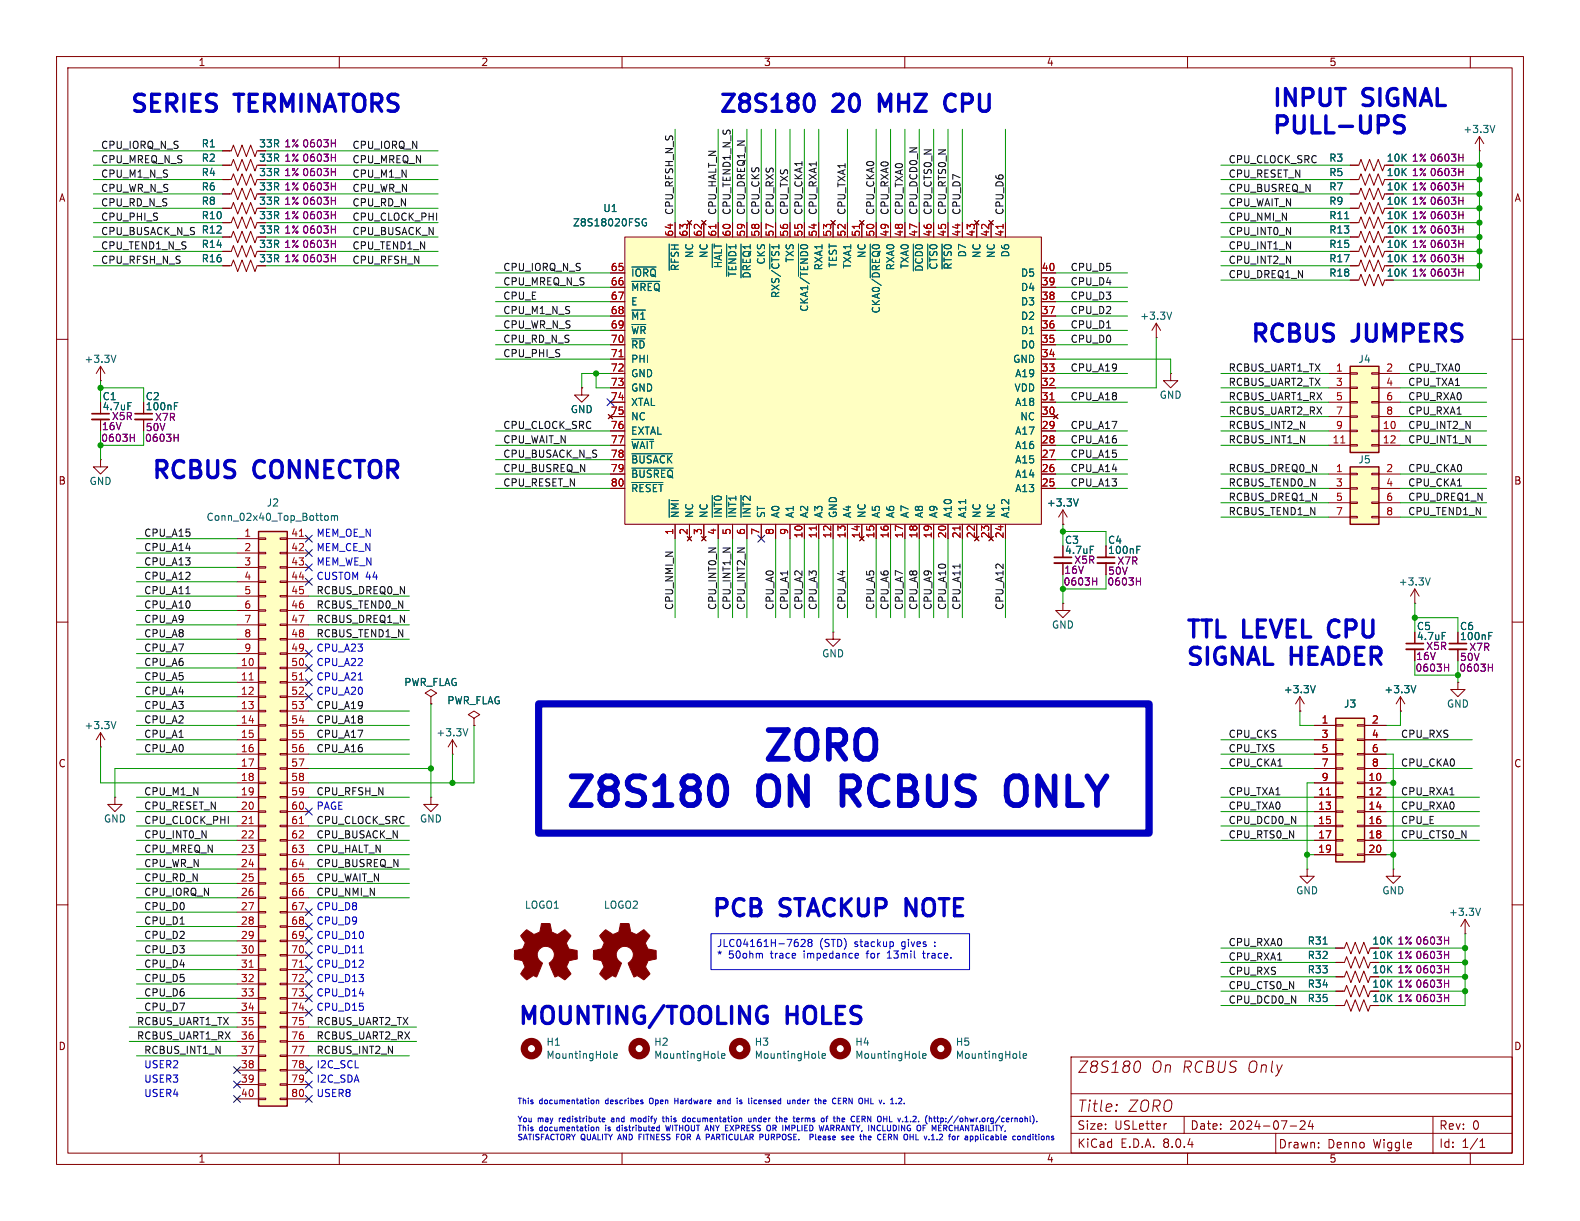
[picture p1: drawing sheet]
<svg xmlns="http://www.w3.org/2000/svg" width="279mm" height="216mm" viewBox="0 0 279 216" stroke-linecap="round" stroke-linejoin="round" font-family="sans-serif">
<defs><g id="words">
<g font-size="7.1" fill="#0000c2">
<text x="152.8" y="137">ZORO</text>
<text x="99.7" y="145.2">Z8S180</text>
<text x="134.6" y="145.2">ON</text>
<text x="151.2" y="145.2">RCBUS</text>
<text x="182.5" y="145.2">ONLY</text>
</g>
<g font-size="4.2" fill="#0000c2">
<text x="22.9" y="20.1">SERIES</text>
<text x="41.9" y="20.1">TERMINATORS</text>
<text x="127" y="20.1">Z8S180</text>
<text x="147.6" y="20.1">20</text>
<text x="156.8" y="20.1">MHZ</text>
<text x="169.7" y="20.1">CPU</text>
<text x="224.8" y="19.1">INPUT</text>
<text x="224.8" y="23.9">PULL-UPS</text>
<text x="241.3" y="19.1">SIGNAL</text>
<text x="221" y="60.7">RCBUS</text>
<text x="239.4" y="60.7">JUMPERS</text>
<text x="26.7" y="84.8">RCBUS</text>
<text x="45.1" y="84.8">CONNECTOR</text>
<text x="209.5" y="113">TTL LEVEL CPU</text>
<text x="209.5" y="117.9">SIGNAL</text>
<text x="228.4" y="117.9">HEADER</text>
<text x="125.7" y="162.3">PCB</text>
<text x="138.2" y="162.3">STACKUP</text>
<text x="161.5" y="162.3">NOTE</text>
<text x="91.4" y="181.4">MOUNTING/TOOLING</text>
<text x="139.3" y="181.4">HOLES</text>
</g>
<g font-size="2.8" fill="#840000">
<text x="190.4" y="189.9">Z8S180</text>
<text x="203.4" y="189.9">On RCBUS Only</text>
<text x="190.4" y="196.8">Title:</text>
<text x="199.3" y="196.8">ZORO</text>
</g>
<g font-size="2.1" fill="#840000">
<text x="190.4" y="203.2">KiCad</text>
<text x="190.4" y="200">Size:</text>
<text x="197.1" y="200">USLetter</text>
<text x="198.1" y="203.2">E.D.A.</text>
<text x="205.7" y="203.2">8.0.4</text>
<text x="210.4" y="200">Date:</text>
<text x="217.4" y="200">2024-07-24</text>
<text x="226" y="203.3">Drawn:</text>
<text x="234.7" y="203.3">Denno</text>
<text x="242.9" y="203.3">Wiggle</text>
<text x="254.4" y="200">Rev:</text>
<text x="254.4" y="203.2">Id:</text>
<text x="258.5" y="203.2">1/1</text>
<text x="260.3" y="200">0</text>
</g>
<g font-size="1.8" fill="#840000">
<text x="35" y="11.9">1</text>
<text x="85" y="11.9">2</text>
<text x="135" y="11.9">3</text>
<text x="185" y="11.9">4</text>
<text x="235" y="11.9">5</text>
<text x="45.7" y="26.3">33R 1% 0603H</text>
<text x="45.7" y="28.8">33R 1% 0603H</text>
<text x="245.1" y="28.8">10K</text>
<text x="10.3" y="35.9">A</text>
<text x="45.7" y="33.9">33R 1% 0603H</text>
<text x="45.7" y="31.3">33R 1% 0603H</text>
<text x="245.1" y="33.9">10K</text>
<text x="245.1" y="31.3">10K</text>
<text x="267.7" y="35.9">A</text>
<text x="45.7" y="41.5">33R 1% 0603H</text>
<text x="45.7" y="39">33R 1% 0603H</text>
<text x="45.7" y="36.4">33R 1% 0603H</text>
<text x="245.1" y="36.4">10K</text>
<text x="245.1" y="39">10K</text>
<text x="245.1" y="41.5">10K</text>
<text x="45.7" y="46.6">33R 1% 0603H</text>
<text x="45.7" y="44">33R 1% 0603H</text>
<text x="245.1" y="46.6">10K</text>
<text x="245.1" y="44">10K</text>
<text x="245.1" y="49.1">10K</text>
<text x="18" y="72.7">4.7uF</text>
<text x="25.7" y="72.7">100nF</text>
<text x="10.3" y="85.9">B</text>
<text x="267.7" y="85.9">B</text>
<text x="188.2" y="98.1">4.7uF</text>
<text x="195.8" y="98.1">100nF</text>
<text x="250.5" y="113.4">4.7uF</text>
<text x="258.1" y="113.4">100nF</text>
<text x="10.3" y="135.9">C</text>
<text x="267.7" y="135.9">C</text>
<text x="242.6" y="167.2">10K</text>
<text x="242.6" y="172.3">10K</text>
<text x="242.6" y="169.8">10K</text>
<text x="242.6" y="174.9">10K</text>
<text x="242.6" y="177.4">10K</text>
<text x="10.3" y="185.9">D</text>
<text x="267.7" y="185.9">D</text>
<text x="35" y="205.8">1</text>
<text x="85" y="205.8">2</text>
<text x="135" y="205.8">3</text>
<text x="185" y="205.8">4</text>
<text x="235" y="205.8">5</text>
</g>
<g font-size="1.8" fill="#006464">
<text x="258.7" y="23.7">+3.3V</text>
<text x="35.6" y="26.3">R1</text>
<text x="35.6" y="28.8">R2</text>
<text x="235" y="28.8">R3</text>
<text x="35.6" y="33.9">R6</text>
<text x="35.6" y="31.3">R4</text>
<text x="235" y="33.9">R7</text>
<text x="235" y="31.3">R5</text>
<text x="35.6" y="36.4">R8</text>
<text x="35.6" y="41.5">R12</text>
<text x="35.6" y="39">R10</text>
<text x="101.2" y="40.2">Z8S18020FSG</text>
<text x="106.6" y="37.7">U1</text>
<text x="235" y="36.4">R9</text>
<text x="235" y="39">R11</text>
<text x="235" y="41.5">R13</text>
<text x="35.6" y="46.6">R16</text>
<text x="35.6" y="44">R14</text>
<text x="122.8" y="45.7" transform="rotate(-90 122.8 45.7)">NC</text>
<text x="125.3" y="45.7" transform="rotate(-90 125.3 45.7)">NC</text>
<text x="127.9" y="47.5" transform="rotate(-90 127.9 47.5)">~{HALT}</text>
<text x="135.5" y="46.9" transform="rotate(-90 135.5 46.9)">CKS</text>
<text x="140.6" y="46.5" transform="rotate(-90 140.6 46.5)">TXS</text>
<text x="145.6" y="47.9" transform="rotate(-90 145.6 47.9)">RXA1</text>
<text x="148.2" y="47.4" transform="rotate(-90 148.2 47.4)">TEST</text>
<text x="150.7" y="47.6" transform="rotate(-90 150.7 47.6)">TXA1</text>
<text x="153.3" y="45.7" transform="rotate(-90 153.3 45.7)">NC</text>
<text x="158.3" y="47.9" transform="rotate(-90 158.3 47.9)">RXA0</text>
<text x="160.9" y="47.6" transform="rotate(-90 160.9 47.6)">TXA0</text>
<text x="166" y="47.8" transform="rotate(-90 166 47.8)">~{CTS0}</text>
<text x="168.5" y="47.8" transform="rotate(-90 168.5 47.8)">~{RTS0}</text>
<text x="171" y="45.6" transform="rotate(-90 171 45.6)">D7</text>
<text x="173.6" y="45.7" transform="rotate(-90 173.6 45.7)">NC</text>
<text x="176.1" y="45.7" transform="rotate(-90 176.1 45.7)">NC</text>
<text x="178.7" y="45.6" transform="rotate(-90 178.7 45.6)">D6</text>
<text x="235" y="46.6">R17</text>
<text x="235" y="44">R15</text>
<text x="111.5" y="49.1">~{IORQ}</text>
<text x="111.5" y="51.7">~{MREQ}</text>
<text x="120.2" y="48" transform="rotate(-90 120.2 48)">~{RFSH}</text>
<text x="130.4" y="49.1" transform="rotate(-90 130.4 49.1)">~{TEND1}</text>
<text x="132.9" y="49.4" transform="rotate(-90 132.9 49.4)">~{DREQ1}</text>
<text x="138" y="52.8" transform="rotate(-90 138 52.8)">RXS/~{CTS1}</text>
<text x="163.4" y="48.1" transform="rotate(-90 163.4 48.1)">~{DCD0}</text>
<text x="180.5" y="51.7">D4</text>
<text x="180.5" y="49.1">D5</text>
<text x="235" y="49.1">R18</text>
<text x="111.5" y="54.2">E</text>
<text x="111.5" y="56.7">~{M1}</text>
<text x="111.5" y="59.3">~{WR}</text>
<text x="143.1" y="55.2" transform="rotate(-90 143.1 55.2)">CKA1/~{TEND0}</text>
<text x="155.8" y="55.5" transform="rotate(-90 155.8 55.5)">CKA0/~{DREQ0}</text>
<text x="180.5" y="59.3">D1</text>
<text x="180.5" y="56.7">D2</text>
<text x="180.5" y="54.2">D3</text>
<text x="201.5" y="56.7">+3.3V</text>
<text x="14.8" y="64.4">+3.3V</text>
<text x="111.5" y="61.8">~{RD}</text>
<text x="111.5" y="64.4">PHI</text>
<text x="179.1" y="64.4">GND</text>
<text x="180.5" y="61.8">D0</text>
<text x="240.1" y="64.4">J4</text>
<text x="18" y="71">C1</text>
<text x="25.7" y="71">C2</text>
<text x="111.5" y="66.9">GND</text>
<text x="111.5" y="69.4">GND</text>
<text x="111.5" y="72">XTAL</text>
<text x="179.3" y="69.4">VDD</text>
<text x="179.4" y="72">A18</text>
<text x="179.4" y="66.9">A19</text>
<text x="205" y="70.7">GND</text>
<text x="100.8" y="73.3">GND</text>
<text x="111.5" y="74.5">NC</text>
<text x="111.5" y="77.1">EXTAL</text>
<text x="179.4" y="77.1">A17</text>
<text x="180.3" y="74.5">NC</text>
<text x="111.5" y="79.6">~{WAIT}</text>
<text x="111.5" y="82.1">~{BUSACK}</text>
<text x="179.4" y="82.1">A15</text>
<text x="179.4" y="79.6">A16</text>
<text x="240.1" y="82.1">J5</text>
<text x="15.7" y="86">GND</text>
<text x="47.1" y="89.8">J2</text>
<text x="111.5" y="84.7">~{BUSREQ}</text>
<text x="111.5" y="87.2">~{RESET}</text>
<text x="179.4" y="87.2">A13</text>
<text x="179.4" y="84.7">A14</text>
<text x="185" y="89.8">+3.3V</text>
<text x="36.4" y="92.3">Conn_02x40_Top_Bottom</text>
<text x="120.2" y="91.7" transform="rotate(-90 120.2 91.7)">~{NMI}</text>
<text x="122.8" y="91.7" transform="rotate(-90 122.8 91.7)">NC</text>
<text x="125.3" y="91.7" transform="rotate(-90 125.3 91.7)">NC</text>
<text x="127.9" y="91.7" transform="rotate(-90 127.9 91.7)">~{INT0}</text>
<text x="130.4" y="91.7" transform="rotate(-90 130.4 91.7)">~{INT1}</text>
<text x="132.9" y="91.7" transform="rotate(-90 132.9 91.7)">~{INT2}</text>
<text x="135.5" y="91.7" transform="rotate(-90 135.5 91.7)">ST</text>
<text x="138" y="91.7" transform="rotate(-90 138 91.7)">A0</text>
<text x="140.6" y="91.7" transform="rotate(-90 140.6 91.7)">A1</text>
<text x="143.1" y="91.7" transform="rotate(-90 143.1 91.7)">A2</text>
<text x="145.6" y="91.7" transform="rotate(-90 145.6 91.7)">A3</text>
<text x="148.2" y="91.7" transform="rotate(-90 148.2 91.7)">GND</text>
<text x="150.7" y="91.7" transform="rotate(-90 150.7 91.7)">A4</text>
<text x="153.3" y="91.7" transform="rotate(-90 153.3 91.7)">NC</text>
<text x="155.8" y="91.7" transform="rotate(-90 155.8 91.7)">A5</text>
<text x="158.3" y="91.7" transform="rotate(-90 158.3 91.7)">A6</text>
<text x="160.9" y="91.7" transform="rotate(-90 160.9 91.7)">A7</text>
<text x="163.4" y="91.7" transform="rotate(-90 163.4 91.7)">A8</text>
<text x="166" y="91.7" transform="rotate(-90 166 91.7)">A9</text>
<text x="168.5" y="91.7" transform="rotate(-90 168.5 91.7)">A10</text>
<text x="171" y="91.7" transform="rotate(-90 171 91.7)">A11</text>
<text x="173.6" y="91.7" transform="rotate(-90 173.6 91.7)">NC</text>
<text x="176.1" y="91.7" transform="rotate(-90 176.1 91.7)">NC</text>
<text x="178.7" y="91.7" transform="rotate(-90 178.7 91.7)">A12</text>
<text x="188.2" y="96.4">C3</text>
<text x="195.8" y="96.4">C4</text>
<text x="247.2" y="103.7">+3.3V</text>
<text x="185.9" y="111.4">GND</text>
<text x="250.5" y="111.6">C5</text>
<text x="258.1" y="111.6">C6</text>
<text x="145.3" y="116.4">GND</text>
<text x="71.4" y="121.5">PWR_FLAG</text>
<text x="79" y="124.7">PWR_FLAG</text>
<text x="226.9" y="122.8">+3.3V</text>
<text x="237.6" y="125.3">J3</text>
<text x="244.7" y="122.8">+3.3V</text>
<text x="255.8" y="125.3">GND</text>
<text x="14.8" y="129.1">+3.3V</text>
<text x="77.1" y="130.4">+3.3V</text>
<text x="18.3" y="145.6">GND</text>
<text x="74.2" y="145.6">GND</text>
<text x="92.7" y="160.9">LOGO1</text>
<text x="106.7" y="160.9">LOGO2</text>
<text x="229.1" y="158.3">GND</text>
<text x="244.3" y="158.3">GND</text>
<text x="231.1" y="167.2">R31</text>
<text x="256.1" y="162.2">+3.3V</text>
<text x="231.1" y="172.3">R33</text>
<text x="231.1" y="169.8">R32</text>
<text x="231.1" y="174.9">R34</text>
<text x="231.1" y="177.4">R35</text>
<text x="96.5" y="185.1">H1</text>
<text x="115.6" y="185.1">H2</text>
<text x="133.4" y="185.1">H3</text>
<text x="151.1" y="185.1">H4</text>
<text x="168.9" y="185.1">H5</text>
<text x="96.5" y="187.4">MountingHole</text>
<text x="115.6" y="187.4">MountingHole</text>
<text x="133.4" y="187.4">MountingHole</text>
<text x="151.1" y="187.4">MountingHole</text>
<text x="168.9" y="187.4">MountingHole</text>
</g>
<g font-size="1.8" fill="#0f0f0f">
<text x="17.8" y="28.9">CPU_MREQ_N_S</text>
<text x="17.8" y="26.4">CPU_IORQ_N_S</text>
<text x="62.2" y="26.4">CPU_IORQ_N</text>
<text x="62.2" y="28.9">CPU_MREQ_N</text>
<text x="217.2" y="28.9">CPU_CLOCK_SRC</text>
<text x="17.8" y="31.5">CPU_M1_N_S</text>
<text x="17.8" y="34">CPU_WR_N_S</text>
<text x="62.2" y="31.5">CPU_M1_N</text>
<text x="62.2" y="34">CPU_WR_N</text>
<text x="217.2" y="34">CPU_BUSREQ_N</text>
<text x="217.2" y="31.5">CPU_RESET_N</text>
<text x="17.8" y="41.6">CPU_BUSACK_N_S</text>
<text x="17.8" y="36.6">CPU_RD_N_S</text>
<text x="17.8" y="39.1">CPU_PHI_S</text>
<text x="62.2" y="39.1">CPU_CLOCK_PHI</text>
<text x="62.2" y="41.6">CPU_BUSACK_N</text>
<text x="62.2" y="36.6">CPU_RD_N</text>
<text x="119.1" y="38.1" transform="rotate(-90 119.1 38.1)">CPU_RFSH_N_S</text>
<text x="126.7" y="38.1" transform="rotate(-90 126.7 38.1)">CPU_HALT_N</text>
<text x="129.3" y="38.1" transform="rotate(-90 129.3 38.1)">CPU_TEND1_N_S</text>
<text x="131.8" y="38.1" transform="rotate(-90 131.8 38.1)">CPU_DREQ1_N</text>
<text x="134.4" y="38.1" transform="rotate(-90 134.4 38.1)">CPU_CKS</text>
<text x="136.9" y="38.1" transform="rotate(-90 136.9 38.1)">CPU_RXS</text>
<text x="139.4" y="38.1" transform="rotate(-90 139.4 38.1)">CPU_TXS</text>
<text x="142" y="38.1" transform="rotate(-90 142 38.1)">CPU_CKA1</text>
<text x="144.5" y="38.1" transform="rotate(-90 144.5 38.1)">CPU_RXA1</text>
<text x="149.6" y="38.1" transform="rotate(-90 149.6 38.1)">CPU_TXA1</text>
<text x="154.7" y="38.1" transform="rotate(-90 154.7 38.1)">CPU_CKA0</text>
<text x="157.2" y="38.1" transform="rotate(-90 157.2 38.1)">CPU_RXA0</text>
<text x="159.8" y="38.1" transform="rotate(-90 159.8 38.1)">CPU_TXA0</text>
<text x="162.3" y="38.1" transform="rotate(-90 162.3 38.1)">CPU_DCD0_N</text>
<text x="164.8" y="38.1" transform="rotate(-90 164.8 38.1)">CPU_CTS0_N</text>
<text x="167.4" y="38.1" transform="rotate(-90 167.4 38.1)">CPU_RTS0_N</text>
<text x="169.9" y="38.1" transform="rotate(-90 169.9 38.1)">CPU_D7</text>
<text x="177.5" y="38.1" transform="rotate(-90 177.5 38.1)">CPU_D6</text>
<text x="217.2" y="39.1">CPU_NMI_N</text>
<text x="217.2" y="36.6">CPU_WAIT_N</text>
<text x="217.2" y="41.6">CPU_INT0_N</text>
<text x="17.8" y="44.2">CPU_TEND1_N_S</text>
<text x="17.8" y="46.7">CPU_RFSH_N_S</text>
<text x="62.2" y="44.2">CPU_TEND1_N</text>
<text x="62.2" y="46.7">CPU_RFSH_N</text>
<text x="88.9" y="48">CPU_IORQ_N_S</text>
<text x="189.2" y="48">CPU_D5</text>
<text x="217.2" y="46.7">CPU_INT2_N</text>
<text x="217.2" y="44.2">CPU_INT1_N</text>
<text x="88.9" y="53.1">CPU_E</text>
<text x="88.9" y="50.5">CPU_MREQ_N_S</text>
<text x="189.2" y="50.5">CPU_D4</text>
<text x="189.2" y="53.1">CPU_D3</text>
<text x="217.2" y="49.3">CPU_DREQ1_N</text>
<text x="88.9" y="55.6">CPU_M1_N_S</text>
<text x="88.9" y="58.2">CPU_WR_N_S</text>
<text x="189.2" y="58.2">CPU_D1</text>
<text x="189.2" y="55.6">CPU_D2</text>
<text x="88.9" y="63.2">CPU_PHI_S</text>
<text x="88.9" y="60.7">CPU_RD_N_S</text>
<text x="189.2" y="60.7">CPU_D0</text>
<text x="189.2" y="65.8">CPU_A19</text>
<text x="217.2" y="65.8">RCBUS_UART1_TX</text>
<text x="248.9" y="65.8">CPU_TXA0</text>
<text x="189.2" y="70.9">CPU_A18</text>
<text x="217.2" y="70.9">RCBUS_UART1_RX</text>
<text x="217.2" y="68.3">RCBUS_UART2_TX</text>
<text x="248.9" y="70.9">CPU_RXA0</text>
<text x="248.9" y="68.3">CPU_TXA1</text>
<text x="88.9" y="75.9">CPU_CLOCK_SRC</text>
<text x="189.2" y="75.9">CPU_A17</text>
<text x="217.2" y="73.4">RCBUS_UART2_RX</text>
<text x="217.2" y="75.9">RCBUS_INT2_N</text>
<text x="248.9" y="73.4">CPU_RXA1</text>
<text x="248.9" y="75.9">CPU_INT2_N</text>
<text x="88.9" y="78.5">CPU_WAIT_N</text>
<text x="88.9" y="83.6">CPU_BUSREQ_N</text>
<text x="88.9" y="81">CPU_BUSACK_N_S</text>
<text x="189.2" y="83.6">CPU_A14</text>
<text x="189.2" y="81">CPU_A15</text>
<text x="189.2" y="78.5">CPU_A16</text>
<text x="217.2" y="83.6">RCBUS_DREQ0_N</text>
<text x="217.2" y="78.5">RCBUS_INT1_N</text>
<text x="248.9" y="83.6">CPU_CKA0</text>
<text x="248.9" y="78.5">CPU_INT1_N</text>
<text x="88.9" y="86.1">CPU_RESET_N</text>
<text x="189.2" y="86.1">CPU_A13</text>
<text x="217.2" y="86.1">RCBUS_TEND0_N</text>
<text x="217.2" y="88.6">RCBUS_DREQ1_N</text>
<text x="248.9" y="86.1">CPU_CKA1</text>
<text x="248.9" y="88.6">CPU_DREQ1_N</text>
<text x="25.4" y="95">CPU_A15</text>
<text x="217.2" y="91.2">RCBUS_TEND1_N</text>
<text x="248.9" y="91.2">CPU_TEND1_N</text>
<text x="25.4" y="97.5">CPU_A14</text>
<text x="25.4" y="100.1">CPU_A13</text>
<text x="25.4" y="102.6">CPU_A12</text>
<text x="25.4" y="105.1">CPU_A11</text>
<text x="25.4" y="107.7">CPU_A10</text>
<text x="55.9" y="105.1">RCBUS_DREQ0_N</text>
<text x="55.9" y="107.7">RCBUS_TEND0_N</text>
<text x="119.1" y="107.9" transform="rotate(-90 119.1 107.9)">CPU_NMI_N</text>
<text x="126.7" y="107.9" transform="rotate(-90 126.7 107.9)">CPU_INT0_N</text>
<text x="129.3" y="107.9" transform="rotate(-90 129.3 107.9)">CPU_INT1_N</text>
<text x="131.8" y="107.9" transform="rotate(-90 131.8 107.9)">CPU_INT2_N</text>
<text x="136.9" y="107.9" transform="rotate(-90 136.9 107.9)">CPU_A0</text>
<text x="139.4" y="107.9" transform="rotate(-90 139.4 107.9)">CPU_A1</text>
<text x="142" y="107.9" transform="rotate(-90 142 107.9)">CPU_A2</text>
<text x="144.5" y="107.9" transform="rotate(-90 144.5 107.9)">CPU_A3</text>
<text x="149.6" y="107.9" transform="rotate(-90 149.6 107.9)">CPU_A4</text>
<text x="154.7" y="107.9" transform="rotate(-90 154.7 107.9)">CPU_A5</text>
<text x="157.2" y="107.9" transform="rotate(-90 157.2 107.9)">CPU_A6</text>
<text x="159.8" y="107.9" transform="rotate(-90 159.8 107.9)">CPU_A7</text>
<text x="162.3" y="107.9" transform="rotate(-90 162.3 107.9)">CPU_A8</text>
<text x="164.8" y="107.9" transform="rotate(-90 164.8 107.9)">CPU_A9</text>
<text x="167.4" y="107.9" transform="rotate(-90 167.4 107.9)">CPU_A10</text>
<text x="169.9" y="107.9" transform="rotate(-90 169.9 107.9)">CPU_A11</text>
<text x="177.5" y="107.9" transform="rotate(-90 177.5 107.9)">CPU_A12</text>
<text x="25.4" y="112.8">CPU_A8</text>
<text x="25.4" y="110.2">CPU_A9</text>
<text x="55.9" y="110.2">RCBUS_DREQ1_N</text>
<text x="55.9" y="112.8">RCBUS_TEND1_N</text>
<text x="25.4" y="117.8">CPU_A6</text>
<text x="25.4" y="115.3">CPU_A7</text>
<text x="25.4" y="125.5">CPU_A3</text>
<text x="25.4" y="122.9">CPU_A4</text>
<text x="25.4" y="120.4">CPU_A5</text>
<text x="55.9" y="125.5">CPU_A19</text>
<text x="25.4" y="130.5">CPU_A1</text>
<text x="25.4" y="128">CPU_A2</text>
<text x="55.9" y="128">CPU_A18</text>
<text x="55.9" y="130.5">CPU_A17</text>
<text x="217.2" y="130.5">CPU_CKS</text>
<text x="247.6" y="130.5">CPU_RXS</text>
<text x="25.4" y="133.1">CPU_A0</text>
<text x="55.9" y="133.1">CPU_A16</text>
<text x="217.2" y="133.1">CPU_TXS</text>
<text x="217.2" y="135.6">CPU_CKA1</text>
<text x="247.6" y="135.6">CPU_CKA0</text>
<text x="25.4" y="143.2">CPU_RESET_N</text>
<text x="25.4" y="140.7">CPU_M1_N</text>
<text x="55.9" y="140.7">CPU_RFSH_N</text>
<text x="217.2" y="140.7">CPU_TXA1</text>
<text x="217.2" y="143.2">CPU_TXA0</text>
<text x="247.6" y="143.2">CPU_RXA0</text>
<text x="247.6" y="140.7">CPU_RXA1</text>
<text x="25.4" y="148.3">CPU_INT0_N</text>
<text x="25.4" y="145.8">CPU_CLOCK_PHI</text>
<text x="55.9" y="145.8">CPU_CLOCK_SRC</text>
<text x="55.9" y="148.3">CPU_BUSACK_N</text>
<text x="217.2" y="148.3">CPU_RTS0_N</text>
<text x="217.2" y="145.8">CPU_DCD0_N</text>
<text x="247.6" y="145.8">CPU_E</text>
<text x="247.6" y="148.3">CPU_CTS0_N</text>
<text x="25.4" y="150.9">CPU_MREQ_N</text>
<text x="25.4" y="153.4">CPU_WR_N</text>
<text x="25.4" y="155.9">CPU_RD_N</text>
<text x="55.9" y="155.9">CPU_WAIT_N</text>
<text x="55.9" y="153.4">CPU_BUSREQ_N</text>
<text x="55.9" y="150.9">CPU_HALT_N</text>
<text x="25.4" y="158.5">CPU_IORQ_N</text>
<text x="25.4" y="161">CPU_D0</text>
<text x="55.9" y="158.5">CPU_NMI_N</text>
<text x="25.4" y="163.6">CPU_D1</text>
<text x="25.4" y="166.1">CPU_D2</text>
<text x="217.2" y="167.4">CPU_RXA0</text>
<text x="25.4" y="173.7">CPU_D5</text>
<text x="25.4" y="171.2">CPU_D4</text>
<text x="25.4" y="168.6">CPU_D3</text>
<text x="217.2" y="169.9">CPU_RXA1</text>
<text x="217.2" y="172.5">CPU_RXS</text>
<text x="25.4" y="176.3">CPU_D6</text>
<text x="25.4" y="178.8">CPU_D7</text>
<text x="217.2" y="175">CPU_CTS0_N</text>
<text x="217.2" y="177.5">CPU_DCD0_N</text>
<text x="24.1" y="181.3">RCBUS_UART1_TX</text>
<text x="24.1" y="183.9">RCBUS_UART1_RX</text>
<text x="55.9" y="181.3">RCBUS_UART2_TX</text>
<text x="55.9" y="183.9">RCBUS_UART2_RX</text>
<text x="25.4" y="186.4">RCBUS_INT1_N</text>
<text x="55.9" y="186.4">RCBUS_INT2_N</text>
</g>
<g font-size="1.8" fill="#840084">
<text x="249.6" y="28.8">1% 0603H</text>
<text x="249.6" y="33.9">1% 0603H</text>
<text x="249.6" y="31.3">1% 0603H</text>
<text x="249.6" y="36.4">1% 0603H</text>
<text x="249.6" y="39">1% 0603H</text>
<text x="249.6" y="41.5">1% 0603H</text>
<text x="249.6" y="46.6">1% 0603H</text>
<text x="249.6" y="44">1% 0603H</text>
<text x="249.6" y="49.1">1% 0603H</text>
<text x="17.9" y="76.3">16V</text>
<text x="19.7" y="74.5">X5R</text>
<text x="25.7" y="76.4">50V</text>
<text x="27.3" y="74.7">X7R</text>
<text x="17.8" y="78.3">0603H</text>
<text x="25.5" y="78.3">0603H</text>
<text x="188.1" y="101.7">16V</text>
<text x="189.9" y="99.9">X5R</text>
<text x="195.8" y="101.8">50V</text>
<text x="197.5" y="100.1">X7R</text>
<text x="188" y="103.7">0603H</text>
<text x="195.7" y="103.7">0603H</text>
<text x="250.2" y="119">0603H</text>
<text x="250.3" y="116.9">16V</text>
<text x="252.1" y="115.1">X5R</text>
<text x="257.9" y="119">0603H</text>
<text x="258.1" y="117.1">50V</text>
<text x="259.7" y="115.3">X7R</text>
<text x="247" y="167.2">1% 0603H</text>
<text x="247" y="172.3">1% 0603H</text>
<text x="247" y="169.8">1% 0603H</text>
<text x="247" y="174.9">1% 0603H</text>
<text x="247" y="177.4">1% 0603H</text>
</g>
<g font-size="1.8" fill="#a90000">
<text x="119.1" y="42" transform="rotate(-90 119.1 42)">64</text>
<text x="121.7" y="42" transform="rotate(-90 121.7 42)">63</text>
<text x="124.2" y="42" transform="rotate(-90 124.2 42)">62</text>
<text x="126.7" y="42" transform="rotate(-90 126.7 42)">61</text>
<text x="129.3" y="42" transform="rotate(-90 129.3 42)">60</text>
<text x="131.8" y="42" transform="rotate(-90 131.8 42)">59</text>
<text x="134.4" y="42" transform="rotate(-90 134.4 42)">58</text>
<text x="136.9" y="42" transform="rotate(-90 136.9 42)">57</text>
<text x="139.4" y="42" transform="rotate(-90 139.4 42)">56</text>
<text x="142" y="42" transform="rotate(-90 142 42)">55</text>
<text x="144.5" y="42" transform="rotate(-90 144.5 42)">54</text>
<text x="147.1" y="42" transform="rotate(-90 147.1 42)">53</text>
<text x="149.6" y="42" transform="rotate(-90 149.6 42)">52</text>
<text x="152.1" y="42" transform="rotate(-90 152.1 42)">51</text>
<text x="154.7" y="42" transform="rotate(-90 154.7 42)">50</text>
<text x="157.2" y="42" transform="rotate(-90 157.2 42)">49</text>
<text x="159.8" y="42" transform="rotate(-90 159.8 42)">48</text>
<text x="162.3" y="42" transform="rotate(-90 162.3 42)">47</text>
<text x="164.8" y="42" transform="rotate(-90 164.8 42)">46</text>
<text x="167.4" y="42" transform="rotate(-90 167.4 42)">45</text>
<text x="169.9" y="42" transform="rotate(-90 169.9 42)">44</text>
<text x="172.5" y="42" transform="rotate(-90 172.5 42)">43</text>
<text x="175" y="42" transform="rotate(-90 175 42)">42</text>
<text x="177.5" y="42" transform="rotate(-90 177.5 42)">41</text>
<text x="107.9" y="48">65</text>
<text x="107.9" y="50.5">66</text>
<text x="107.9" y="53.1">67</text>
<text x="184.1" y="53.1">38</text>
<text x="184.1" y="50.5">39</text>
<text x="184.1" y="48">40</text>
<text x="107.9" y="55.6">68</text>
<text x="107.9" y="58.2">69</text>
<text x="184.1" y="58.2">36</text>
<text x="184.1" y="55.6">37</text>
<text x="107.9" y="60.7">70</text>
<text x="107.9" y="63.2">71</text>
<text x="107.9" y="65.8">72</text>
<text x="184.1" y="65.8">33</text>
<text x="184.1" y="63.2">34</text>
<text x="184.1" y="60.7">35</text>
<text x="236.1" y="65.8">1</text>
<text x="245" y="65.8">2</text>
<text x="107.9" y="68.3">73</text>
<text x="107.9" y="70.9">74</text>
<text x="184.1" y="70.9">31</text>
<text x="184.1" y="68.3">32</text>
<text x="236.1" y="68.3">3</text>
<text x="236.1" y="70.9">5</text>
<text x="245" y="68.3">4</text>
<text x="245" y="70.9">6</text>
<text x="107.9" y="73.4">75</text>
<text x="107.9" y="75.9">76</text>
<text x="184.1" y="75.9">29</text>
<text x="184.1" y="73.4">30</text>
<text x="236.1" y="73.4">7</text>
<text x="236.1" y="75.9">9</text>
<text x="244.4" y="75.9">10</text>
<text x="245" y="73.4">8</text>
<text x="107.9" y="78.5">77</text>
<text x="107.9" y="81">78</text>
<text x="107.9" y="83.6">79</text>
<text x="184.1" y="83.6">26</text>
<text x="184.1" y="81">27</text>
<text x="184.1" y="78.5">28</text>
<text x="235.5" y="78.5">11</text>
<text x="236.1" y="83.6">1</text>
<text x="244.4" y="78.5">12</text>
<text x="245" y="83.6">2</text>
<text x="107.9" y="86.1">80</text>
<text x="184.1" y="86.1">25</text>
<text x="236.1" y="86.1">3</text>
<text x="236.1" y="88.6">5</text>
<text x="245" y="86.1">4</text>
<text x="245" y="88.6">6</text>
<text x="43.1" y="95">1</text>
<text x="51.4" y="95">41</text>
<text x="119.1" y="94.7" transform="rotate(-90 119.1 94.7)">1</text>
<text x="121.7" y="94.7" transform="rotate(-90 121.7 94.7)">2</text>
<text x="124.2" y="94.7" transform="rotate(-90 124.2 94.7)">3</text>
<text x="126.7" y="94.7" transform="rotate(-90 126.7 94.7)">4</text>
<text x="129.3" y="94.7" transform="rotate(-90 129.3 94.7)">5</text>
<text x="131.8" y="94.7" transform="rotate(-90 131.8 94.7)">6</text>
<text x="134.4" y="94.7" transform="rotate(-90 134.4 94.7)">7</text>
<text x="136.9" y="94.7" transform="rotate(-90 136.9 94.7)">8</text>
<text x="139.4" y="94.7" transform="rotate(-90 139.4 94.7)">9</text>
<text x="142" y="95.3" transform="rotate(-90 142 95.3)">10</text>
<text x="144.5" y="95.3" transform="rotate(-90 144.5 95.3)">11</text>
<text x="147.1" y="95.3" transform="rotate(-90 147.1 95.3)">12</text>
<text x="149.6" y="95.3" transform="rotate(-90 149.6 95.3)">13</text>
<text x="152.1" y="95.3" transform="rotate(-90 152.1 95.3)">14</text>
<text x="154.7" y="95.3" transform="rotate(-90 154.7 95.3)">15</text>
<text x="157.2" y="95.3" transform="rotate(-90 157.2 95.3)">16</text>
<text x="159.8" y="95.3" transform="rotate(-90 159.8 95.3)">17</text>
<text x="162.3" y="95.3" transform="rotate(-90 162.3 95.3)">18</text>
<text x="164.8" y="95.3" transform="rotate(-90 164.8 95.3)">19</text>
<text x="167.4" y="95.3" transform="rotate(-90 167.4 95.3)">20</text>
<text x="169.9" y="95.3" transform="rotate(-90 169.9 95.3)">21</text>
<text x="172.5" y="95.3" transform="rotate(-90 172.5 95.3)">22</text>
<text x="175" y="95.3" transform="rotate(-90 175 95.3)">23</text>
<text x="177.5" y="95.3" transform="rotate(-90 177.5 95.3)">24</text>
<text x="236.1" y="91.2">7</text>
<text x="245" y="91.2">8</text>
<text x="43.1" y="97.5">2</text>
<text x="43.1" y="100.1">3</text>
<text x="51.4" y="97.5">42</text>
<text x="51.4" y="100.1">43</text>
<text x="43.1" y="102.6">4</text>
<text x="43.1" y="105.2">5</text>
<text x="43.1" y="107.7">6</text>
<text x="51.4" y="102.6">44</text>
<text x="51.4" y="105.2">45</text>
<text x="51.4" y="107.7">46</text>
<text x="43.1" y="110.2">7</text>
<text x="43.1" y="112.8">8</text>
<text x="51.4" y="110.2">47</text>
<text x="51.4" y="112.8">48</text>
<text x="42.5" y="117.9">10</text>
<text x="43.1" y="115.3">9</text>
<text x="51.4" y="115.3">49</text>
<text x="51.4" y="117.9">50</text>
<text x="42.5" y="120.4">11</text>
<text x="42.5" y="122.9">12</text>
<text x="42.5" y="125.5">13</text>
<text x="51.4" y="120.4">51</text>
<text x="51.4" y="122.9">52</text>
<text x="51.4" y="125.5">53</text>
<text x="42.5" y="128">14</text>
<text x="42.5" y="130.6">15</text>
<text x="51.4" y="128">54</text>
<text x="51.4" y="130.6">55</text>
<text x="233.6" y="128">1</text>
<text x="233.6" y="130.6">3</text>
<text x="242.5" y="128">2</text>
<text x="242.5" y="130.6">4</text>
<text x="42.5" y="133.1">16</text>
<text x="42.5" y="135.6">17</text>
<text x="51.4" y="133.1">56</text>
<text x="51.4" y="135.6">57</text>
<text x="233.6" y="133.1">5</text>
<text x="233.6" y="135.6">7</text>
<text x="242.5" y="133.1">6</text>
<text x="242.5" y="135.6">8</text>
<text x="42.5" y="138.2">18</text>
<text x="42.5" y="140.7">19</text>
<text x="42.5" y="143.3">20</text>
<text x="51.4" y="138.2">58</text>
<text x="51.4" y="140.7">59</text>
<text x="51.4" y="143.3">60</text>
<text x="233" y="140.7">11</text>
<text x="233" y="143.3">13</text>
<text x="233.6" y="138.2">9</text>
<text x="241.9" y="138.2">10</text>
<text x="241.9" y="140.7">12</text>
<text x="241.9" y="143.3">14</text>
<text x="42.5" y="145.8">21</text>
<text x="42.5" y="148.3">22</text>
<text x="51.4" y="145.8">61</text>
<text x="51.4" y="148.3">62</text>
<text x="233" y="145.8">15</text>
<text x="233" y="148.3">17</text>
<text x="241.9" y="145.8">16</text>
<text x="241.9" y="148.3">18</text>
<text x="42.5" y="150.9">23</text>
<text x="42.5" y="153.4">24</text>
<text x="42.5" y="156">25</text>
<text x="51.4" y="150.9">63</text>
<text x="51.4" y="153.4">64</text>
<text x="51.4" y="156">65</text>
<text x="233" y="150.9">19</text>
<text x="241.9" y="150.9">20</text>
<text x="42.5" y="158.5">26</text>
<text x="42.5" y="161">27</text>
<text x="51.4" y="158.5">66</text>
<text x="51.4" y="161">67</text>
<text x="42.5" y="163.6">28</text>
<text x="42.5" y="166.1">29</text>
<text x="51.4" y="163.6">68</text>
<text x="51.4" y="166.1">69</text>
<text x="42.5" y="168.7">30</text>
<text x="42.5" y="171.2">31</text>
<text x="42.5" y="173.7">32</text>
<text x="51.4" y="168.7">70</text>
<text x="51.4" y="171.2">71</text>
<text x="51.4" y="173.7">72</text>
<text x="42.5" y="176.3">33</text>
<text x="42.5" y="178.8">34</text>
<text x="51.4" y="176.3">73</text>
<text x="51.4" y="178.8">74</text>
<text x="42.5" y="181.4">35</text>
<text x="42.5" y="183.9">36</text>
<text x="51.4" y="181.4">75</text>
<text x="51.4" y="183.9">76</text>
<text x="42.5" y="186.4">37</text>
<text x="42.5" y="189">38</text>
<text x="42.5" y="191.5">39</text>
<text x="51.4" y="186.4">77</text>
<text x="51.4" y="189">78</text>
<text x="51.4" y="191.5">79</text>
<text x="42.5" y="194.1">40</text>
<text x="51.4" y="194.1">80</text>
</g>
<g font-size="1.8" fill="#0000c2">
<text x="55.9" y="95">MEM_OE_N</text>
<text x="55.9" y="97.5">MEM_CE_N</text>
<text x="55.9" y="100.1">MEM_WE_N</text>
<text x="55.9" y="102.6">CUSTOM 44</text>
<text x="55.9" y="117.9">CPU_A22</text>
<text x="55.9" y="115.3">CPU_A23</text>
<text x="55.9" y="120.4">CPU_A21</text>
<text x="55.9" y="122.9">CPU_A20</text>
<text x="55.9" y="143.3">PAGE</text>
<text x="55.9" y="161">CPU_D8</text>
<text x="55.9" y="163.6">CPU_D9</text>
<text x="55.9" y="166.1">CPU_D10</text>
<text x="126.7" y="167.8">JLC04161H-7628</text>
<text x="144.9" y="167.8">(STD)</text>
<text x="151.2" y="167.8">stackup</text>
<text x="159.7" y="167.8">gives</text>
<text x="55.9" y="173.7">CPU_D13</text>
<text x="55.9" y="171.2">CPU_D12</text>
<text x="55.9" y="168.7">CPU_D11</text>
<text x="126.7" y="169.8">*</text>
<text x="128.8" y="169.8">50ohm</text>
<text x="136.4" y="169.8">trace</text>
<text x="142.4" y="169.8">impedance</text>
<text x="153.7" y="169.8">for</text>
<text x="157.6" y="169.8">13mil</text>
<text x="164.1" y="169.8">trace.</text>
<text x="55.9" y="176.3">CPU_D14</text>
<text x="55.9" y="178.8">CPU_D15</text>
<text x="25.4" y="191.5">USER3</text>
<text x="25.4" y="189">USER2</text>
<text x="55.9" y="189">I2C_SCL</text>
<text x="55.9" y="191.5">I2C_SDA</text>
<text x="25.4" y="194.1">USER4</text>
<text x="55.9" y="194.1">USER8</text>
</g>
<g font-size="1.4" fill="#0000c2">
<text x="91.4" y="195.3">This</text>
<text x="95.4" y="195.3">documentation</text>
<text x="107.3" y="195.3">describes</text>
<text x="115.3" y="195.3">Open</text>
<text x="120" y="195.3">Hardware</text>
<text x="127.9" y="195.3">and</text>
<text x="131.6" y="195.3">is</text>
<text x="133.9" y="195.3">licensed</text>
<text x="141" y="195.3">under</text>
<text x="146.2" y="195.3">the</text>
<text x="149.5" y="195.3">CERN</text>
<text x="154.4" y="195.3">OHL</text>
<text x="158.3" y="195.3">v.</text>
<text x="91.4" y="198.5">You</text>
<text x="91.4" y="200.1">This</text>
<text x="91.4" y="201.7">SATISFACTORY QUALITY AND</text>
<text x="95.1" y="198.5">may</text>
<text x="95.4" y="200.1">documentation</text>
<text x="99.1" y="198.5">redistribute</text>
<text x="107.3" y="200.1">is</text>
<text x="108.6" y="198.5">and</text>
<text x="109.6" y="200.1">distributed</text>
<text x="112.3" y="198.5">modify</text>
<text x="113.4" y="201.7">FITNESS</text>
<text x="118.2" y="198.5">this</text>
<text x="118.5" y="200.1">WITHOUT ANY EXPRESS</text>
<text x="120.4" y="201.7">FOR</text>
<text x="122" y="198.5">documentation</text>
<text x="124.2" y="201.7">A PARTICULAR</text>
<text x="133.9" y="198.5">under</text>
<text x="135.8" y="201.7">PURPOSE.</text>
<text x="137.1" y="200.1">OR</text>
<text x="139" y="198.5">the</text>
<text x="140.2" y="200.1">IMPLIED</text>
<text x="142.4" y="198.5">terms</text>
<text x="145.2" y="201.7">Please</text>
<text x="146.9" y="200.1">WARRANTY, INCLUDING</text>
<text x="147.5" y="198.5">of</text>
<text x="150" y="198.5">the</text>
<text x="151.2" y="201.7">see</text>
<text x="153.3" y="198.5">CERN</text>
<text x="154.7" y="201.7">the</text>
<text x="158" y="201.7">CERN</text>
<text x="158.3" y="198.5">OHL</text>
<text x="162.1" y="198.5">v.1.2.</text>
<text x="162.9" y="201.7">OHL</text>
<text x="164.7" y="200.1">OF</text>
<text x="166.8" y="201.7">v.1.2</text>
<text x="167.2" y="198.5">(http://ohwr.org/cernohl).</text>
<text x="167.6" y="200.1">MERCHANTABILITY,</text>
<text x="171.4" y="201.7">for</text>
<text x="174.5" y="201.7">applicable</text>
<text x="183.2" y="201.7">conditions</text>
</g>
</g></defs>
<g fill="none" stroke="#840000" stroke-width=".18">
<path d="M10 10h259.4v195.9h-259.4zM12 12h255.4v191.9h-255.4zM60 10v2M110 10v2M160 10v2M210 10v2M260 10v2M39.4 34.3h1.5l.4-1 .7 2 .8-2 .8 2 .7-2 .8 2 .4-1M238.8 34.3h1.5l.4-1 .7 2 .8-2 .8 2 .7-2 .8 2 .4-1M238.8 36.8h1.5l.4-1 .7 2 .8-2 .8 2 .7-2 .8 2 .4-1M238.8 29.2h1.5l.4-1 .7 2 .8-2 .8 2 .7-2 .8 2 .4-1M238.8 39.4h1.5l.4-1 .7 2 .8-2 .8 2 .7-2 .8 2 .4-1"/>
<path d="M261.6 26.7h.1M261.6 24.1l-.7 1.3M261.6 24.1v2.6M261.6 24.1l.8 1.3M10 60h2M39.4 41.9h1.5l.4-1 .7 2 .8-2 .8 2 .7-2 .8 2 .4-1M204.5 59.7h.1M204.5 57.2l-.8 1.2M204.5 57.2v2.5M204.5 57.2l.7 1.2M238.8 49.5h1.5l.4-1 .7 2 .8-2 .8 2 .7-2 .8 2 .4-1M238.8 47h1.5l.4-1 .7 2 .8-2 .8 2 .7-2 .8 2 .4-1"/>
<path d="M238.8 44.5h1.5l.4-1.1 .7 2.1 .8-2.1 .8 2.1 .7-2.1 .8 2.1 .4-1M267.4 60h2M17.8 67.3h.1M17.8 64.8v2.5M17.8 64.8l-.8 1.2M17.8 64.8l.7 1.2M102.9 68.6v1.3h1.2l-1.2 1.2-1.3-1.2h1.3M102.9 68.6h.1M207 66v1.3h1.3l-1.3 1.3-1.3-1.3h1.3M207 66h.1M17.8 81.3v1.3h1.2l-1.2 1.2-1.3-1.2h1.3M17.8 81.3h.1"/>
<path d="M188 92.7h.1M188 90.2l-.8 1.2M188 90.2v2.5M188 99.6v2M188 90.2l.7 1.2M10 110h2M147.3 111.8v1.2h1.3l-1.3 1.3-1.3-1.3h1.3M147.3 111.8h.1M188 106.7v1.3h1.2l-1.2 1.2-1.3-1.2h1.3M188 106.7h.1M250.2 114.8v2M257.8 114.8v2"/>
<path d="M267.4 110h2M17.8 132.1h.1M17.8 129.5l-.8 1.3M17.8 129.5v2.6M17.8 129.5l.7 1.3M229.9 125.7h.1M229.9 123.2l-.8 1.3M229.9 123.2v2.5M229.9 123.2l.7 1.3M247.6 125.7h.1M247.6 123.2l-.7 1.3M247.6 123.2v2.5"/>
<path d="M247.6 123.2l.8 1.3M257.8 120.7v1.2h1.3l-1.3 1.3-1.3-1.3h1.3M257.8 120.7h.1M10 160h2M20.3 141v1.2h1.3l-1.3 1.3-1.3-1.3h1.3M20.3 141h.1M267.4 160h2M189.4 186.9h78v17h-78zM189.4 197.4h78M189.4 193.4h78M197.5 195.3l.1 .1-.1 .1M197.5 195.3l-.1 .1 .1 .1"/>
<path d="M197.5 195.3v.2M201.1 187.6a.44 .44 0 0 1 .5 .4 1.66 1.66 0 0 1-.3 1.5M206.3 198.7l-.3 .1M209.4 197.4v3M228.1 199.1h1.2M229.9 198.3l.6-.1 .2 .1 .1 .3-.9 1.1h.9M231.7 198.1l-.3 1.1h.9M232.1 198.7v1M253.4 197.4v6.5M60 203.9v2M110 203.9v2M160 203.9v2"/>
<path d="M189.4 200.4h78M210 203.9v2M225.6 200.4v3.5M233.2 202.8v.2M233.2 202.1v.1M260 203.9v2M261.7 202.9h.9M261.7 201.8l.4-.4v1.5"/>
</g>
<path d="M186.4 99.6h3.1M248.7 114.8h3M256.3 114.8h3" fill="none" stroke="#840000" stroke-width=".33"/>
<path d="M186.4 98.6h3.1M248.7 113.8h3M256.3 113.8h3" fill="none" stroke="#840000" stroke-width=".3"/>
<path d="M237.8 38.7h.7M264.3 22.2l-.4 1.2M207.2 55.2l-.4 1.3M20.5 62.8l-.4 1.3M190.7 88.2l-.4 1.3M192.8 96.6h.6M255 111.8h.6M263.3 111.8h.6M263.3 112.4h.4M20.5 127.6l-.4 1.2M232.6 121.2l-.4 1.3M250.4 121.2l-.5 1.3" fill="none" stroke="#006464" stroke-width=".18"/>
<g fill="none" stroke="#840084" stroke-width=".18">
<path d="M58.6 32.9h.7M59.3 32.3v1.3M59.3 39.9v1.3M258 32.9h.7M258 35.5h.7M258 27.9h.7M258 38h.7M258.7 27.2v1.3M258.7 32.3v1.3M258.7 34.9v1.2M258.7 37.4v1.3M58.6 40.6h.7"/>
<path d="M258 48.2h.7M258 45.6h.7M258 43.1h.7M258.7 42.5v1.3M258.7 45v1.3M258.7 47.6v1.2M193.2 102.8h.7M193.9 102.2v1.2M255.4 118h.8M256.2 117.4v1.3M263.2 118h.7M263.9 117.4v1.3"/>
</g>
<path d="M238.8 82.6h5v10.1h-5z" fill="#ffffc2"/>
<g fill="none" stroke="#840000" stroke-width=".18">
<path d="M234.9 83.8h3.9M234.9 86.4h3.9M234.9 88.9h3.9M234.9 91.4h3.9M238.8 91.3h1.2v.3h-1.2zM238.8 88.8h1.2v.2h-1.2zM238.8 86.2h1.2v.3h-1.2zM238.8 83.7h1.2v.2h-1.2zM242.6 91.3h1.2v.3h-1.2zM242.6 88.8h1.2v.2h-1.2zM242.6 86.2h1.2v.3h-1.2zM242.6 83.7h1.2v.2h-1.2z"/>
<path d="M243.8 83.8h3.8M243.8 86.4h3.8M243.8 88.9h3.8M243.8 91.4h3.8"/>
</g>
<path d="M238.8 82.6h5v10.1h-5z" fill="none" stroke="#840000" stroke-width=".25"/>
<path d="M238.8 64.8h5v15.2h-5z" fill="#ffffc2"/>
<g fill="none" stroke="#840000" stroke-width=".18">
<path d="M39.4 39.4h1.5l.4-1 .7 2 .8-2 .8 2 .7-2 .8 2 .4-1M238.8 41.9h1.5l.4-1 .7 2 .8-2 .8 2 .7-2 .8 2 .4-1M17.8 74.2v2M25.4 74.2v2M234.9 66h3.9M234.9 76.2h3.9M234.9 78.7h3.9M234.9 68.6h3.9M234.9 71.1h3.9M234.9 73.7h3.9M238.8 78.6h1.2v.3h-1.2zM238.8 76.1h1.2v.2h-1.2z"/>
<path d="M238.8 73.5h1.2v.3h-1.2zM238.8 71h1.2v.2h-1.2zM238.8 68.5h1.2v.2h-1.2zM238.8 65.9h1.2v.3h-1.2zM242.6 78.6h1.2v.3h-1.2zM242.6 76.1h1.2v.2h-1.2zM242.6 73.5h1.2v.3h-1.2zM242.6 71h1.2v.2h-1.2zM242.6 68.5h1.2v.2h-1.2zM242.6 65.9h1.2v.3h-1.2zM243.8 66h3.8M243.8 76.2h3.8"/>
<path d="M243.8 78.7h3.8M243.8 68.6h3.8M243.8 71.1h3.8M243.8 73.7h3.8M195.6 99.6v2M250.2 106.7h.1M250.2 104.1l-.8 1.3M250.2 104.1v2.6M250.2 104.1l.8 1.3"/>
</g>
<path d="M238.8 64.8h5v15.2h-5z" fill="none" stroke="#840000" stroke-width=".25"/>
<path d="M237.1 78.3h.7" fill="none" stroke="#a90000" stroke-width=".18"/>
<path d="M58.6 38h.7M59.3 37.4v1.3M258.7 39.9v1.3M258 40.6h.7M23 77.4h.8M23.8 76.8v1.2M30.8 77.4h.7M31.5 76.8v1.2M201 102.8h.7M201.7 102.2v1.2" fill="none" stroke="#840084" stroke-width=".18"/>
<path d="M16.3 74.2h3M23.9 74.2h3M194.1 99.6h3" fill="none" stroke="#840000" stroke-width=".33"/>
<path d="M16.3 73.2h3M23.9 73.2h3M194.1 98.6h3" fill="none" stroke="#840000" stroke-width=".3"/>
<path d="M22.6 71.2h.6M30.8 71.8h.5M30.8 71.2h.6M201 97.2h.4M201 96.6h.6M252.9 102.2l-.4 1.2" fill="none" stroke="#006464" stroke-width=".18"/>
<path d="M45.7 94h5.1v101.6h-5.1z" fill="#ffffc2"/>
<g fill="none" stroke="#840000" stroke-width=".18">
<path d="M39.4 36.8h1.5l.4-1 .7 2 .8-2 .8 2 .7-2 .8 2 .4-1M39.4 31.8h1.5l.4-1.1 .7 2.1 .8-2.1 .8 2.1 .7-2.1 .8 2.1 .4-1M39.4 26.7h1.5l.4-1 .7 2 .8-2 .8 2 .7-2 .8 2 .4-1M39.4 29.2h1.5l.4-1 .7 2 .8-2 .8 2 .7-2 .8 2 .4-1M238.8 31.8h1.5l.4-1.1 .7 2.1 .8-2.1 .8 2.1 .7-2.1 .8 2.1 .4-1M39.4 47h1.5l.4-1 .7 2 .8-2 .8 2 .7-2 .8 2 .4-1M39.4 44.5h1.5l.4-1.1 .7 2.1 .8-2.1 .8 2.1 .7-2.1 .8 2.1 .4-1M41.9 95.3h3.8M41.9 97.8h3.8M45.7 97.7h1.3v.2h-1.3zM45.7 95.1h1.3v.3h-1.3zM49.5 97.7h1.3v.2h-1.3z"/>
<path d="M49.5 95.1h1.3v.3h-1.3zM50.8 95.3h3.8M50.8 97.8h3.8M41.9 118.1h3.8M41.9 100.3h3.8M41.9 102.9h3.8M41.9 105.4h3.8M41.9 108h3.8M41.9 110.5h3.8M41.9 113h3.8M41.9 115.6h3.8M45.7 118h1.3v.2h-1.3z"/>
<path d="M45.7 115.4h1.3v.3h-1.3zM45.7 112.9h1.3v.3h-1.3zM45.7 110.4h1.3v.2h-1.3zM45.7 107.8h1.3v.3h-1.3zM45.7 105.3h1.3v.2h-1.3zM45.7 102.7h1.3v.3h-1.3zM45.7 100.2h1.3v.3h-1.3zM49.5 118h1.3v.2h-1.3zM49.5 115.4h1.3v.3h-1.3zM49.5 112.9h1.3v.3h-1.3zM49.5 110.4h1.3v.2h-1.3zM49.5 107.8h1.3v.3h-1.3z"/>
<path d="M49.5 105.3h1.3v.2h-1.3zM49.5 102.7h1.3v.3h-1.3zM49.5 100.2h1.3v.3h-1.3zM50.8 118.1h3.8M50.8 100.3h3.8M50.8 102.9h3.8M50.8 105.4h3.8M50.8 108h3.8M50.8 110.5h3.8M50.8 113h3.8M50.8 115.6h3.8M41.9 120.7h3.8"/>
<path d="M41.9 123.2h3.8M41.9 125.7h3.8M41.9 128.3h3.8M41.9 130.8h3.8M41.9 133.4h3.8M41.9 135.9h3.8M41.9 138.4h3.8M45.7 138.3h1.3v.3h-1.3zM45.7 135.8h1.3v.2h-1.3zM45.7 133.2h1.3v.3h-1.3zM45.7 130.7h1.3v.2h-1.3zM45.7 128.1h1.3v.3h-1.3z"/>
<path d="M45.7 125.6h1.3v.3h-1.3zM45.7 123.1h1.3v.2h-1.3zM45.7 120.5h1.3v.3h-1.3zM49.5 138.3h1.3v.3h-1.3zM49.5 135.8h1.3v.2h-1.3zM49.5 133.2h1.3v.3h-1.3zM49.5 130.7h1.3v.2h-1.3zM49.5 128.1h1.3v.3h-1.3zM49.5 125.6h1.3v.3h-1.3zM49.5 123.1h1.3v.2h-1.3zM49.5 120.5h1.3v.3h-1.3zM50.8 120.7h3.8"/>
<path d="M50.8 123.2h3.8M50.8 125.7h3.8M50.8 128.3h3.8M50.8 130.8h3.8M50.8 133.4h3.8M50.8 135.9h3.8M50.8 138.4h3.8M76.2 123.2l1-.6-1-.7-1 .7 1 .6v1.3M76.2 124.5h.1M80 133.4h.1M80 130.8l-.8 1.3M80 130.8v2.6"/>
<path d="M80 130.8l.8 1.3M83.8 127l1-.6-1-.7-1 .7 1 .6v1.3M83.8 128.3h.1M41.9 141h3.8M41.9 143.5h3.8M41.9 146.1h3.8M41.9 148.6h3.8M41.9 151.1h3.8M41.9 153.7h3.8M41.9 156.2h3.8M41.9 158.8h3.8M45.7 158.6h1.3v.3h-1.3z"/>
<path d="M45.7 156.1h1.3v.2h-1.3zM45.7 153.5h1.3v.3h-1.3zM45.7 151h1.3v.3h-1.3zM45.7 148.5h1.3v.2h-1.3zM45.7 145.9h1.3v.3h-1.3zM45.7 143.4h1.3v.2h-1.3zM45.7 140.8h1.3v.3h-1.3zM49.5 158.6h1.3v.3h-1.3zM49.5 156.1h1.3v.2h-1.3zM49.5 153.5h1.3v.3h-1.3zM49.5 151h1.3v.3h-1.3zM49.5 148.5h1.3v.2h-1.3z"/>
<path d="M49.5 145.9h1.3v.3h-1.3zM49.5 143.4h1.3v.2h-1.3zM49.5 140.8h1.3v.3h-1.3zM50.8 141h3.8M50.8 143.5h3.8M50.8 146.1h3.8M50.8 148.6h3.8M50.8 151.1h3.8M50.8 153.7h3.8M50.8 156.2h3.8M50.8 158.8h3.8M76.2 141v1.2h1.3l-1.3 1.3-1.3-1.3h1.3"/>
<path d="M76.2 141h.1M41.9 161.3h3.8M41.9 163.8h3.8M41.9 166.4h3.8M41.9 168.9h3.8M41.9 171.5h3.8M41.9 174h3.8M41.9 176.5h3.8M41.9 179.1h3.8M45.7 178.9h1.3v.3h-1.3zM45.7 176.4h1.3v.3h-1.3zM45.7 173.9h1.3v.2h-1.3z"/>
<path d="M45.7 171.3h1.3v.3h-1.3zM45.7 168.8h1.3v.2h-1.3zM45.7 166.2h1.3v.3h-1.3zM45.7 163.7h1.3v.3h-1.3zM45.7 161.2h1.3v.2h-1.3zM49.5 178.9h1.3v.3h-1.3zM49.5 176.4h1.3v.3h-1.3zM49.5 173.9h1.3v.2h-1.3zM49.5 171.3h1.3v.3h-1.3zM49.5 168.8h1.3v.2h-1.3zM49.5 166.2h1.3v.3h-1.3zM49.5 163.7h1.3v.3h-1.3z"/>
<path d="M49.5 161.2h1.3v.2h-1.3zM50.8 161.3h3.8M50.8 163.8h3.8M50.8 166.4h3.8M50.8 168.9h3.8M50.8 171.5h3.8M50.8 174h3.8M50.8 176.5h3.8M50.8 179.1h3.8M41.9 181.6h3.8M41.9 184.2h3.8M41.9 186.7h3.8"/>
<path d="M41.9 189.2h3.8M41.9 191.8h3.8M41.9 194.3h3.8M45.7 194.2h1.3v.2h-1.3zM45.7 191.6h1.3v.3h-1.3zM45.7 189.1h1.3v.3h-1.3zM45.7 186.6h1.3v.2h-1.3zM45.7 184h1.3v.3h-1.3zM45.7 181.5h1.3v.2h-1.3zM49.5 194.2h1.3v.2h-1.3zM49.5 191.6h1.3v.3h-1.3zM49.5 189.1h1.3v.3h-1.3z"/>
<path d="M49.5 186.6h1.3v.2h-1.3zM49.5 184h1.3v.3h-1.3zM49.5 181.5h1.3v.2h-1.3zM50.8 181.6h3.8M50.8 184.2h3.8M50.8 186.7h3.8M50.8 189.2h3.8M50.8 191.8h3.8M50.8 194.3h3.8"/>
</g>
<path d="M45.7 94h5.1v101.6h-5.1z" fill="none" stroke="#840000" stroke-width=".25"/>
<path d="M52.9 94.8h.8M44.1 120.2h.7M52.9 120.2h.8M44.1 145.6h.7M52.9 145.6h.8M44.1 171h.7M52.9 171h.8" fill="none" stroke="#a90000" stroke-width=".18"/>
<path d="M57.5 91.2h.3l.3 .2-.1 .5-.2 .1h-.3M58.6 91.3l.4-.1 .1 .2M58.6 91.2v.8M59.1 91.4l.2-.2h.3l.1 .8M59.1 91.4v.6M82.7 128.8l-.4 1.3M180.3 187l.2 .1M180.9 186.7l.6-.1v-.2l-.4-.1-.2 .2 .1 .6h.5" fill="none" stroke="#006464" stroke-width=".18"/>
<g fill="none" stroke="#840084" stroke-width=".18">
<path d="M58.6 30.4h.7M58.6 35.5h.7M58.6 25.3h.7M58.6 27.9h.7M59.3 24.7v1.3M59.3 27.2v1.3M59.3 29.8v1.3M59.3 34.9v1.2M258 30.4h.7M258.7 29.8v1.3M58.6 45.6h.7M58.6 43.1h.7"/>
<path d="M59.3 42.5v1.3M59.3 45v1.3"/>
</g>
<circle cx="166.4" cy="185.4" r="1.27" fill="none" stroke="#840000" stroke-width="1.3"/>
<path d="M92.6 164.9l.6-.5 .8 .6a.62 .62 0 0 0 1 0l.2-.1a1.62 1.62 0 0 0 .5-1.4l.1-.2h1.5l.1 .8a.74 .74 0 0 0 .7 .9l.5 .3 1.3-.9 1 1-.4 .7a.75 .75 0 0 0-.1 1.2l.2 .5 1.5 .3v1.5l-1.4 .2-.1 .2a1.23 1.23 0 0 0-.3 1.2l.7 1-.1 .1-1 1-.8-.6a.54 .54 0 0 0-.9 0l-1.1-2.3a2.33 2.33 0 0 0 .9-1.9 1.54 1.54 0 0 0-2.5-.8 1.54 1.54 0 0 0 .4 2.6l-1 2.4a.69 .69 0 0 0-1.1 .2l-.7 .4-1-1.1 .8-1.2-.3-.5a.71 .71 0 0 0-.9-.8l-.7-.2v-1.4l.4-.1a1.11 1.11 0 0 0 1.3-.7 .72 .72 0 0 0-.2-1.2l-.4-.6z" fill="#840000" stroke="#840000" stroke-width=".18"/>
<path d="M236.2 127h5.1v25.4h-5.1z" fill="#ffffc2"/>
<g fill="none" stroke="#840000" stroke-width=".18">
<path d="M232.4 128.3h3.8M232.4 138.4h3.8M232.4 130.8h3.8M232.4 133.4h3.8M232.4 135.9h3.8M236.2 138.3h1.3v.3h-1.3zM236.2 135.8h1.3v.2h-1.3zM236.2 133.2h1.3v.3h-1.3zM236.2 130.7h1.3v.2h-1.3zM236.2 128.1h1.3v.3h-1.3zM240 138.3h1.3v.3h-1.3zM240 135.8h1.3v.2h-1.3z"/>
<path d="M240 133.2h1.3v.3h-1.3zM240 130.7h1.3v.2h-1.3zM240 128.1h1.3v.3h-1.3zM241.3 128.3h3.8M241.3 138.4h3.8M241.3 130.8h3.8M241.3 133.4h3.8M241.3 135.9h3.8M232.4 141h3.8M232.4 143.5h3.8M232.4 146.1h3.8M232.4 148.6h3.8"/>
<path d="M232.4 151.1h3.8M236.2 151h1.3v.3h-1.3zM236.2 148.5h1.3v.2h-1.3zM236.2 145.9h1.3v.3h-1.3zM236.2 143.4h1.3v.2h-1.3zM236.2 140.8h1.3v.3h-1.3zM240 151h1.3v.3h-1.3zM240 148.5h1.3v.2h-1.3zM240 145.9h1.3v.3h-1.3zM240 143.4h1.3v.2h-1.3zM240 140.8h1.3v.3h-1.3zM241.3 141h3.8"/>
<path d="M241.3 143.5h3.8M241.3 146.1h3.8M241.3 148.6h3.8M241.3 151.1h3.8M246.4 153.7v1.2h1.2l-1.2 1.3-1.3-1.3h1.3M246.4 153.7h.1M236.2 172.7h1.5l.4-1 .8 2 .7-2 .8 2 .8-2 .7 2 .4-1M236.2 175.3h1.5l.4-1.1 .8 2.1 .7-2.1 .8 2.1 .8-2.1 .7 2.1 .4-1M236.2 170.2h1.5l.4-1 .8 2 .7-2 .8 2 .8-2 .7 2 .4-1M236.2 177.8h1.5l.4-1 .8 2 .7-2 .8 2 .8-2 .7 2 .4-1M236.2 167.6h1.5l.4-1 .8 2.1 .7-2.1 .8 2.1 .8-2.1 .7 2.1 .4-1.1M259.1 165.1h.1"/>
<path d="M259.1 162.6l-.8 1.2M259.1 162.6v2.5M259.1 162.6l.7 1.2"/>
</g>
<path d="M236.2 127h5.1v25.4h-5.1z" fill="none" stroke="#840000" stroke-width=".25"/>
<path d="M234.6 140.6h.7" fill="none" stroke="#a90000" stroke-width=".18"/>
<path d="M234 166.9h.7M261.8 160.6l-.4 1.3" fill="none" stroke="#006464" stroke-width=".18"/>
<path d="M255.4 171.4h.8M255.4 173.9h.8M255.4 168.8h.8M255.4 176.4h.8M255.4 166.3h.8M256.2 165.7v1.2M256.2 168.2v1.3M256.2 170.8v1.2M256.2 173.3v1.3M256.2 175.8v1.3" fill="none" stroke="#840084" stroke-width=".18"/>
<path d="M110.5 41.9h73.6v50.8h-73.6z" fill="#ffffc2"/>
<g fill="none" stroke="#840000" stroke-width=".18">
<path d="M39.4 29.2h1.2M39.4 39.4h1.2M39.4 31.8h1.2M39.4 34.3h1.2M39.4 36.8h1.2M39.4 26.7h1.2M119.4 39.4v2.5M121.5 39l.8 .8M121.9 39.4v2.5M122.3 39l-.8 .8M124.1 39l.7 .8M124.5 39.4v2.5"/>
<path d="M124.8 39l-.7 .8M127 39.4v2.5M129.5 39.4v2.5M132.1 39.4v2.5M134.6 39.4v2.5M137.2 39.4v2.5M139.7 39.4v2.5M142.2 39.4v2.5M144.8 39.4v2.5M146.9 39l.8 .8M147.3 39.4v2.5M147.7 39l-.8 .8"/>
<path d="M149.9 39.4v2.5M152 39l.8 .8M152.4 39.4v2.5M152.8 39l-.8 .8M154.9 39.4v2.5M157.5 39.4v2.5M160 39.4v2.5M162.6 39.4v2.5M165.1 39.4v2.5M167.6 39.4v2.5M170.2 39.4v2.5M172.3 39l.8 .8"/>
<path d="M172.7 39.4v2.5M173.1 39l-.8 .8M174.9 39l.7 .8M175.3 39.4v2.5M175.6 39l-.7 .8M177.8 39.4v2.5M238.8 29.2h1.2M238.8 39.4h1.2M238.8 31.8h1.2M238.8 34.3h1.2M238.8 36.8h1.2M39.4 47h1.2"/>
<path d="M39.4 44.5h1.2M39.4 41.9h1.2M107.9 58.4h2.6M107.9 55.9h2.6M107.9 53.3h2.6M107.9 50.8h2.6M107.9 48.3h2.6M110.5 41.9h73.6v50.8h-73.6zM184.1 58.4h2.6M184.1 55.9h2.6M184.1 53.3h2.6M184.1 50.8h2.6"/>
<path d="M184.1 48.3h2.6M238.8 49.5h1.2M238.8 47h1.2M238.8 44.5h1.2M238.8 41.9h1.2M17.8 74.2v2M25.4 74.2v2M102.9 68.6h.1M107.9 78.7h2.6M107.9 76.2h2.6M107.9 73.7h2.6M107.9 71.1h2.6"/>
<path d="M107.9 68.6h2.6M107.9 66h2.6M107.9 63.5h2.6M107.9 61h2.6M184.1 78.7h2.6M184.1 76.2h2.6M184.1 73.7h2.6M184.1 71.1h2.6M184.1 68.6h2.6M184.1 66h2.6M184.1 63.5h2.6M184.1 61h2.6"/>
<path d="M186.3 73.3l.8 .7M187.1 73.3l-.8 .7M107.9 86.4h2.6M107.9 83.8h2.6M107.9 81.3h2.6M119.4 92.7v2.6M121.5 94.9l.8 .7M121.9 92.7v2.6M122.3 94.9l-.8 .7M124.1 94.9l.7 .7M124.5 92.7v2.6M124.8 94.9l-.7 .7"/>
<path d="M127 92.7v2.6M129.5 92.7v2.6M132.1 92.7v2.6M134.6 92.7v2.6M137.2 92.7v2.6M139.7 92.7v2.6M142.2 92.7v2.6M144.8 92.7v2.6M147.3 92.7v2.6M149.9 92.7v2.6M152 94.9l.8 .7M152.4 92.7v2.6"/>
<path d="M152.8 94.9l-.8 .7M154.9 92.7v2.6M157.5 92.7v2.6M160 92.7v2.6M162.6 92.7v2.6M165.1 92.7v2.6M167.6 92.7v2.6M170.2 92.7v2.6M172.3 94.9l.8 .7M172.7 92.7v2.6M173.1 94.9l-.8 .7M175.3 92.7v2.6"/>
<path d="M177.8 92.7v2.6M184.1 86.4h2.6M184.1 83.8h2.6M184.1 81.3h2.6M188 92.7h.1M188 99.6v2M195.6 99.6v2M250.2 114.8v2M257.8 114.8v2M76.2 124.5h.1M83.8 128.3h.1M229.9 125.7h.1"/>
<path d="M232.4 128.3h3.8M232.4 138.4h3.8M232.4 130.8h3.8M232.4 133.4h3.8M232.4 135.9h3.8M241.3 128.3h3.8M241.3 138.4h3.8M241.3 130.8h3.8M241.3 133.4h3.8M241.3 135.9h3.8M247.6 125.7h.1M231.1 153.7v1.2h1.3l-1.3 1.3-1.2-1.3h1.2"/>
<path d="M231.1 153.7h.1M232.4 141h3.8M232.4 143.5h3.8M232.4 146.1h3.8M232.4 148.6h3.8M232.4 151.1h3.8M241.3 141h3.8M241.3 143.5h3.8M241.3 146.1h3.8M241.3 148.6h3.8M241.3 151.1h3.8M236.2 172.7h1.3"/>
<path d="M236.2 175.3h1.3M236.2 170.2h1.3M236.2 177.8h1.3M236.2 167.6h1.3"/>
</g>
<g fill="none" stroke="#006464" stroke-width=".18">
<path d="M114.3 38.7a.59 .59 0 0 0-.8 .6 .59 .59 0 0 0 .8 .6v-.5h-.2M237.8 38.7h.7M111.7 47.2h4.3M111.7 49.8h5M111.7 54.8h2.4M118.3 43.2v4.6M126 43.2v4.1M128.5 43.2v5.6M131 43.2v5.9M136.1 43.2v4.4M141.2 43.2v5.6M153.9 43.2v5.9"/>
<path d="M161.5 43.2v4.7M164.1 43.2v4.4M166.6 43.2v4.4M22.6 71.2h.6M30.8 71.2h.6M30.8 71.8h.5M111.7 77.7h3.9M111.7 80.2h7.2M111.7 82.8h7.3M111.7 85.3h5.5M118.3 88.3v3.2M126 87.6v3.9"/>
<path d="M128.5 87.6v3.9M131 87.6v3.9M190.7 88.2l-.4 1.3M192.8 96.6h.6M201 97.2h.4M201 96.6h.6M255 111.8h.6M263.3 111.8h.6M263.3 112.4h.4M232.6 121.2l-.4 1.3M250.4 121.2l-.5 1.3M234 166.9h.7"/>
<path d="M107.9 187l.2 .1M108.5 186.7l.6-.1v-.2l-.4-.1-.2 .2 .1 .6h.5M127 187l.2 .1M127.6 186.7l.6-.1-.1-.2-.3-.1-.2 .2 .1 .6h.4M144.8 187l.2 .1M145.4 186.7l.6-.1-.1-.2-.3-.1-.2 .2v.6h.5M162.5 187l.2 .1M163.2 186.7l.6-.1-.1-.2-.4-.1-.1 .2v.6h.5"/>
</g>
<path d="M126.6 39.7v.7M152 39.7v.7M177.4 39.7v.7M109.5 63.1h.7M185.7 70.7h.7M144.4 93v.7M169.8 93v.7M234.6 140.6h.7" fill="none" stroke="#a90000" stroke-width=".18"/>
<g fill="none" stroke="#840000" stroke-width="1.3">
<circle cx="94" cy="185.4" r="1.27"/>
<circle cx="113" cy="185.4" r="1.27"/>
<circle cx="130.8" cy="185.4" r="1.27"/>
<circle cx="148.6" cy="185.4" r="1.27"/>
</g>
<path d="M106.6 164.9l.5-.5 .9 .6a.62 .62 0 0 0 1 0l.2-.1a1.62 1.62 0 0 0 .5-1.4l.1-.2h1.4l.2 .8a.74 .74 0 0 0 .7 .9l.5 .3 1.3-.9 1 1-.4 .7a.75 .75 0 0 0-.1 1.2l.2 .5 1.4 .3 .1 1.5-1.5 .2v.2a1.23 1.23 0 0 0-.3 1.2l.6 1-.1 .1-1 1-.8-.6a.54 .54 0 0 0-.8 0l-1.1-2.3a2.33 2.33 0 0 0 .9-1.9 1.54 1.54 0 0 0-2.5-.8 1.54 1.54 0 0 0 .4 2.6l-1.1 2.4a.69 .69 0 0 0-1.1 .2l-.6 .4-1.1-1.1 .8-1.2-.2-.5a.71 .71 0 0 0-.9-.8l-.7-.2v-1.4l.4-.1a1.11 1.11 0 0 0 1.2-.7 .72 .72 0 0 0-.2-1.2l-.4-.6z" fill="#840000" stroke="#840000" stroke-width=".18"/>
<path d="M169.8 99.7v.8M32.9 105h.7" fill="none" stroke="#0f0f0f" stroke-width=".18"/>
<g fill="none" stroke="#0000c2" stroke-width=".18">
<path d="M63.4 120.2h.7M63.5 168.5h.8M125.7 165.1h45.7v6.4h-45.7zM134.6 168.6l.2 .2v.6M141.1 166.6l.1 .2-.1 .5M141.7 166.2l.4-.1 .3 .4-.8 .9h.8M143.1 166.6l-.2-.2 .2-.3 .4 .1 .1 .1-.2 .3M143.1 166.6l-.2 .3v.4l.2 .1 .4-.1 .1-.2v-.2l-.2-.3M143.1 166.6h.3M151.8 169.4h-.4M151.8 168.8v.1l-.6 .1M156.9 169.4h.7"/>
<path d="M157.7 166.5l.3 .3v.3l-.3 .3M163.3 168.1v1.1l.3 .2M165.3 167.3v.1M165.3 166.6v.1M104.7 194.5l.3 .2v.4l-.3 .1M104.7 199.3l.3 .2v.4l-.3 .1M105.5 194.6h.3l.1 .6M105.5 194.5v.7M105.5 199.3v.7M105.5 199.4l.3-.1 .1 .7M106.5 198l.5-.1-.1-.2h-.3l-.1 .1v.5h.4M108.2 197.7h-.1"/>
<path d="M108.2 198l-.1 .1 .1 .3M109.2 199.3l-.1 .2 .1 .4M111.6 197.7v.7M112 197.7l-.4 .1M113.6 194.8l.1 .2-.1 .2M113.6 194.5l.1 .1M115 194.2l-.2 .3 .2 .6M116.3 199.3h.3M116.6 199.9l-.3 .1M116.6 199v1M117.1 197.7h.4M117.2 197.4v.8l.3 .2"/>
<path d="M117.7 199l.3 1 .1-.8M119.3 194.2v1M119.3 194.7h.6M120.8 198.3h.4M120.8 197.7h.4M121.2 197.4v1M126.9 194.6h.4v.6M127.3 194.7l-.4 .2 .1 .3 .3-.1M131.2 194.6l-.3-.1-.1 .2 .4 .3M131.2 195l-.1 .2-.3-.1M132.4 197.7v.6h.4M132.8 197.7v.7"/>
<path d="M133.3 197.7v.7M133.5 194.5l-.2 .2v.3l.2 .2M133.6 197.7l-.3 .1M136.7 199v1M136.7 199.5h.4M137.9 197.8l.3-.1 .1 .7M139.7 195.1h-.4M139.7 194.5v.7M140.2 194.6h.4v.6M140.2 194.5v.7M141.8 197.7v.7M142 197.7l-.2 .2"/>
<path d="M144.9 194.5l.3 .2v.5M145.7 194.5l-.1 .2v.3l.1 .2M145.9 200l.4-1 .3 1M146 199.7h.5M146 197.7h.4M146.1 194.7l-.5 .1M146.4 197.4h-.2M148.2 195.2h.5M148.2 194.7h.4M148.2 194.2h.5M149 197.7h.3l.1 .2-.5 .1M149.3 198.3l-.3 .1"/>
<path d="M152.7 197.9l.3 .5M152.9 197.4h-.5v1M152.9 197.8l-.5 .1M154 194.2v1h.5M157.3 198.4h.5M157.5 195.2h.6M157.7 194.3l.1-.1v1M159.9 195.1v.1M161.8 197.4h-.3M162 197.8l-.6 .6h.6M165.6 197.7h.4M165.8 198.3l.2 .1"/>
<path d="M166.4 197.7h.2l.2 .2-.1 .4h-.3M166.4 197.7v1M166.9 199.5h.4M167.1 199.5l.3 .5M182.6 197.2a1.14 1.14 0 0 1 0 1.5M183.3 198.3v.1M113 201h.3M113 200.6v1M119.7 201h.3M123.2 201.3h.5M123.5 200.6l.3 1M135.4 200.6v.8l.2 .2"/>
<path d="M143.6 200.6l.2 .1v.3l-.6 .1M144.2 200.6v.8l.2 .2M145 200.9l-.3 .1v.5l.3 .1M145.2 201.1l-.5 .1M149.8 200.9h.3v.2l-.4 .1M150.1 201.5l-.3 .1M150.8 200.9l-.3 .1 .1 .5 .2 .1M151 201.1l-.5 .1M153.7 200.9h.3v.2l-.4 .1M154 201.5l-.3 .1M157.1 200.6v1M157.3 201.1l.4 .5"/>
<path d="M157.6 201l-.5 .1M162 201.6h.4M166.3 200.6h-.1M166.6 201l-.5 .6h.6M171 200.9h-.3M171 201.2l-.4 .1 .1 .2 .3 .1M173.4 201.5l.1 .1M173.9 200.9v.7M181 200.9l.3 .1v.6M182.2 200.9h-.3l-.2 .2 .1 .4h.4M182.2 200.6v1M182.7 200.6v.1"/>
<path d="M182.7 200.9v.7"/>
</g>
<path d="M142.7 16.8a.71 .71 0 0 1 1.1 .4 1.76 1.76 0 0 1-.6 2.5l-.5-.2M156.5 18.8l-1-2.1v3M167.1 18.4a1.15 1.15 0 0 0 .5 1.1 1.15 1.15 0 0 0 1.2 0M168.8 16.8a1.15 1.15 0 0 0-1.2 .1 1.15 1.15 0 0 0-.5 1.1M246.9 21.8l.3 .1a1.1 1.1 0 0 1 1.1 .7 .76 .76 0 0 1-.6 .9h-.7l-.4-.2M247.2 20.5l-.3 .1M247.9 20.5l.4 .1M135.1 179.7h.6v1l-.2 .1M160.2 161.9v-3l1.7 3" fill="none" stroke="#0000c2" stroke-width=".6"/>
<path d="M95.2 124.5h108v22.8h-108z" fill="none" stroke="#0000c2" stroke-width="1.3"/>
<g fill="none" stroke="#0000c2" stroke-width="1">
<path d="M101.1 137.3h3.4l-3.4 5.1M106.4 137.8l.7-.5h1l.7 .5M113.9 137.5l-.7-.2h-1.2l-.8 .5M116.8 138l.5-.7v5.1M120.9 137.8l.8-.5h.9l.7 .5M126 137.8a1.21 1.21 0 0 1 1.3-.5 1.21 1.21 0 0 1 .9 .9 4 4 0 0 1-.5 3.9l-.5 .3h-.5l-.5-.3M134.5 138a1.72 1.72 0 0 1 2.9 0M135.9 129.1h3.4l-3.4 5.1h3.4M141.7 129.3a1.69 1.69 0 0 1 1.8-.1 1.69 1.69 0 0 1 .9 1.6v1.7a1.69 1.69 0 0 1-1.7 1.7 1.69 1.69 0 0 1-1.7-1.7v-1.7l.2-1zM142.7 137.3v5.1l-2.9-5.1v5.1M146.6 131.8h1.9a1.38 1.38 0 0 0 1-1.4 1.38 1.38 0 0 0-1-1.3h-1.9v5.1M147.8 131.8l1.7 2.4"/>
<path d="M149 139.9h1.9M150.9 137.3h-1.9v5.1M151.6 129.8a1.72 1.72 0 0 1 3 0M159.1 137.3v5.1M164.2 137.3v4.1M167.1 137.3v4.1M178.3 138a1.72 1.72 0 0 1 2.9 0M186.5 137.3v5.1l-2.9-5.1v5.1M188.9 137.3v5.1M192.3 137.3l1.7 2.6 1.7-2.6M178.3 141.6a1.71 1.71 0 0 0 2.4 .5"/>
</g>
<g fill="none" stroke="#009600" stroke-width=".18">
<path d="M16.5 36.8h22.9M16.5 39.4h22.9M16.5 26.7h22.9M16.5 29.2h22.9M16.5 31.8h22.9M16.5 34.3h22.9M47 36.8h30.5M47 39.4h30.5M47 26.7h30.5M47 29.2h30.5M47 31.8h30.5M47 34.3h30.5"/>
<path d="M119.4 22.9v16.5M127 22.9v16.5M129.5 22.9v16.5M132.1 22.9v16.5M134.6 22.9v16.5M137.2 22.9v16.5M139.7 22.9v16.5M142.2 22.9v16.5M144.8 22.9v16.5M149.9 22.9v16.5M154.9 22.9v16.5M157.5 22.9v16.5"/>
<path d="M160 22.9v16.5M162.6 22.9v16.5M165.1 22.9v16.5M167.6 22.9v16.5M170.2 22.9v16.5M177.8 22.9v16.5M215.9 36.8h22.9M215.9 39.4h22.9M215.9 29.2h22.9M215.9 31.8h22.9M215.9 34.3h22.9M246.4 36.8h15.2"/>
<path d="M246.4 39.4h15.2M246.4 29.2h15.2M246.4 31.8h15.2M246.4 34.3h15.2M261.6 26.7v22.8h-15.2M16.5 47h22.9M16.5 44.5h22.9M16.5 41.9h22.9M47 47h30.5M47 44.5h30.5M47 41.9h30.5M87.6 53.3h20.3"/>
<path d="M87.6 55.9h20.3M87.6 48.3h20.3M87.6 50.8h20.3M87.6 58.4h20.3M186.7 53.3h12.7M186.7 55.9h12.7M186.7 48.3h12.7M186.7 50.8h12.7M186.7 58.4h12.7M204.5 59.7v8.9h-17.8M215.9 47h22.9M215.9 49.5h22.9"/>
<path d="M215.9 44.5h22.9M215.9 41.9h22.9M246.4 47h15.2M246.4 44.5h15.2M246.4 41.9h15.2M17.8 68.6h7.6v2.5M17.8 67.3v3.8M17.8 76.2v5.1M25.4 76.2v2.5h-7.6M87.6 76.2h20.3M87.6 78.7h20.3M87.6 63.5h20.3"/>
<path d="M87.6 61h20.3M105.4 66v2.6h2.5M107.9 66h-5v2.6M186.7 76.2h12.7M186.7 66h12.7M186.7 71.1h12.7M186.7 78.7h12.7M186.7 63.5h20.3v2.5M186.7 61h12.7M215.9 68.6h19M215.9 76.2h19M215.9 73.7h19"/>
<path d="M215.9 66h19M215.9 71.1h19M215.9 78.7h19M247.6 68.6h15.3M247.6 76.2h15.3M247.6 73.7h15.3M247.6 66h15.3M247.6 71.1h15.3M247.6 78.7h15.3M24.1 95.3h17.8M24.1 97.8h17.8M87.6 83.8h20.3"/>
<path d="M87.6 86.4h20.3M87.6 81.3h20.3M119.4 95.3v13.9M127 95.3v13.9M129.5 95.3v13.9M132.1 95.3v13.9M137.2 95.3v13.9M139.7 95.3v13.9M142.2 95.3v13.9M144.8 95.3v13.9M147.3 95.3v16.5M149.9 95.3v13.9"/>
<path d="M154.9 95.3v13.9M157.5 95.3v13.9M160 95.3v13.9M162.6 95.3v13.9M165.1 95.3v13.9M167.6 95.3v13.9M170.2 95.3v13.9M177.8 95.3v13.9M186.7 83.8h12.7M186.7 86.4h12.7M186.7 81.3h12.7M188 92.7v3.8"/>
<path d="M188 94h7.6v2.5M215.9 83.8h19M215.9 88.9h19M215.9 86.4h19M215.9 91.4h19M247.6 83.8h15.3M247.6 88.9h15.3M247.6 86.4h15.3M247.6 91.4h15.3M24.1 113h17.8M24.1 102.9h17.8M24.1 110.5h17.8"/>
<path d="M24.1 105.4h17.8M24.1 108h17.8M24.1 118.1h17.8M24.1 115.6h17.8M24.1 100.3h17.8M54.6 113h17.8M54.6 110.5h17.8M54.6 105.4h17.8M54.6 108h17.8M188 101.6v5.1M195.6 101.6v2.5h-7.6M250.2 106.7v5.1"/>
<path d="M250.2 116.8v2.6h7.6M250.2 109.2h7.6v2.6M257.8 116.8v3.9M17.8 132.1v6.3h24.1M24.1 125.7h17.8M24.1 120.7h17.8M24.1 123.2h17.8M24.1 130.8h17.8M24.1 128.3h17.8M24.1 133.4h17.8M41.9 135.9h-21.6v5.1M54.6 125.7h17.8"/>
<path d="M54.6 130.8h17.8M54.6 128.3h17.8M54.6 135.9h21.6M54.6 133.4h17.8M76.2 124.5v16.5M80 133.4v5M83.8 128.3v10.1h-29.2M215.9 130.8h16.5M215.9 135.9h16.5M215.9 133.4h16.5M229.9 125.7v2.6h2.5M232.4 138.4h-1.3v15.3"/>
<path d="M245.1 130.8h15.2M245.1 138.4h1.3M245.1 135.9h15.2M245.1 133.4h1.3v20.3M247.6 125.7v2.6h-2.5M24.1 151.1h17.8M24.1 153.7h17.8M24.1 156.2h17.8M24.1 158.8h17.8M24.1 143.5h17.8M24.1 141h17.8M24.1 146.1h17.8"/>
<path d="M24.1 148.6h17.8M54.6 151.1h17.8M54.6 153.7h17.8M54.6 156.2h17.8M54.6 158.8h17.8M54.6 141h17.8M54.6 146.1h17.8M54.6 148.6h17.8M215.9 143.5h16.5M215.9 141h16.5M215.9 146.1h16.5M215.9 148.6h16.5"/>
<path d="M231.1 151.1h1.3M245.1 151.1h1.3M245.1 143.5h16.5M245.1 141h16.5M245.1 146.1h16.5M245.1 148.6h16.5M24.1 171.5h17.8M24.1 168.9h17.8M24.1 161.3h17.8M24.1 179.1h17.8M24.1 163.8h17.8M24.1 166.4h17.8"/>
<path d="M24.1 176.5h17.8M24.1 174h17.8M215.9 167.6h20.3M215.9 170.2h20.3M215.9 177.8h20.3M215.9 175.3h20.3M215.9 172.7h20.3M243.8 167.6h15.3M243.8 170.2h15.3M243.8 175.3h15.3M243.8 172.7h15.3M259.1 165.1v12.7h-15.3"/>
<path d="M22.9 184.2h19M22.9 181.6h19M24.1 186.7h17.8M54.6 184.2h19.1M54.6 181.6h19.1M54.6 186.7h17.8"/>
</g>
<g fill="none" stroke="#000084" stroke-width=".18">
<path d="M107.3 70.5l1.3 1.2M108.6 70.5l-1.3 1.2M54 94.6l1.2 1.3M54 97.2l1.2 1.2M54 99.7l1.2 1.2M55.2 94.6l-1.2 1.3M55.2 97.2l-1.2 1.2M55.2 99.7l-1.2 1.2M134 94.6l1.2 1.3M135.2 94.6l-1.2 1.3M54 102.3l1.2 1.2M54 117.5l1.2 1.2"/>
<path d="M54 115l1.2 1.2M55.2 102.3l-1.2 1.2M55.2 117.5l-1.2 1.2M55.2 115l-1.2 1.2M54 122.6l1.2 1.2M54 120l1.2 1.3M55.2 122.6l-1.2 1.2M55.2 120l-1.2 1.3M54 142.9l1.2 1.2M55.2 142.9l-1.2 1.2M54 175.9l1.2 1.2M54 178.5l1.2 1.2"/>
<path d="M54 168.3l1.2 1.2M54 165.8l1.2 1.2M54 163.2l1.2 1.2M54 170.8l1.2 1.3M54 160.7l1.2 1.2M54 173.4l1.2 1.2M55.2 175.9l-1.2 1.2M55.2 178.5l-1.2 1.2M55.2 168.3l-1.2 1.2M55.2 165.8l-1.2 1.2M55.2 163.2l-1.2 1.2M55.2 170.8l-1.2 1.3"/>
<path d="M55.2 160.7l-1.2 1.2M55.2 173.4l-1.2 1.2M41.3 193.7l1.2 1.2M41.3 191.2l1.2 1.2M41.3 188.6l1.2 1.2M42.5 188.6l-1.2 1.2M42.5 191.2l-1.2 1.2M42.5 193.7l-1.2 1.2M54 191.2l1.2 1.2M54 193.7l1.2 1.2M54 188.6l1.2 1.2M55.2 191.2l-1.2 1.2"/>
<path d="M55.2 193.7l-1.2 1.2M55.2 188.6l-1.2 1.2"/>
</g>
<g fill="none" stroke="#840084" stroke-width=".18">
<path d="M58.6 27.9h.7M58.6 38h.7M58.6 30.4h.7M58.6 32.9h.7M58.6 35.5h.7M58.6 25.3h.7M59.3 24.7v1.3M59.3 27.2v1.3M59.3 29.8v1.3M59.3 32.3v1.3M59.3 34.9v1.2M59.3 37.4v1.3"/>
<path d="M59.3 39.9v1.3M258 27.9h.7M258 38h.7M258 30.4h.7M258 32.9h.7M258 35.5h.7M258.7 27.2v1.3M258.7 29.8v1.3M258.7 32.3v1.3M258.7 34.9v1.2M258.7 37.4v1.3M258.7 39.9v1.3"/>
<path d="M58.6 45.6h.7M58.6 43.1h.7M58.6 40.6h.7M59.3 42.5v1.3M59.3 45v1.3M258 48.2h.7M258 45.6h.7M258 43.1h.7M258 40.6h.7M258.7 42.5v1.3M258.7 45v1.3M258.7 47.6v1.2"/>
<path d="M23 77.4h.8M23.8 76.8v1.2M30.8 77.4h.7M31.5 76.8v1.2M193.2 102.8h.7M193.9 102.2v1.2M201 102.8h.7M201.7 102.2v1.2M255.4 118h.8M256.2 117.4v1.3M263.2 118h.7M263.9 117.4v1.3"/>
<path d="M255.4 171.4h.8M255.4 173.9h.8M255.4 168.8h.8M255.4 176.4h.8M255.4 166.3h.8M256.2 165.7v1.2M256.2 168.2v1.3M256.2 170.8v1.2M256.2 173.3v1.3M256.2 175.8v1.3"/>
</g>
<g fill="#009600" stroke="#009600" stroke-width=".18">
<circle cx="257.8" cy="119.4" r=".46"/>
<circle cx="261.6" cy="47" r=".46"/>
<circle cx="250.2" cy="109.2" r=".46"/>
<circle cx="261.6" cy="36.8" r=".46"/>
<circle cx="261.6" cy="34.3" r=".46"/>
<circle cx="261.6" cy="39.4" r=".46"/>
<circle cx="261.6" cy="41.9" r=".46"/>
<circle cx="261.6" cy="44.5" r=".46"/>
<circle cx="188" cy="104.1" r=".46"/>
<circle cx="231.1" cy="151.1" r=".46"/>
<circle cx="188" cy="94" r=".46"/>
<circle cx="261.6" cy="29.2" r=".46"/>
<circle cx="261.6" cy="31.8" r=".46"/>
<circle cx="17.8" cy="78.7" r=".46"/>
<circle cx="17.8" cy="68.6" r=".46"/>
<circle cx="76.2" cy="135.9" r=".46"/>
<circle cx="80" cy="138.4" r=".46"/>
<circle cx="246.4" cy="138.4" r=".46"/>
<circle cx="246.4" cy="151.1" r=".46"/>
<circle cx="259.1" cy="175.3" r=".46"/>
<circle cx="259.1" cy="172.7" r=".46"/>
<circle cx="259.1" cy="167.6" r=".46"/>
<circle cx="259.1" cy="170.2" r=".46"/>
<circle cx="105.4" cy="66" r=".46"/>
</g>
<use href="#words"/>
</svg>
